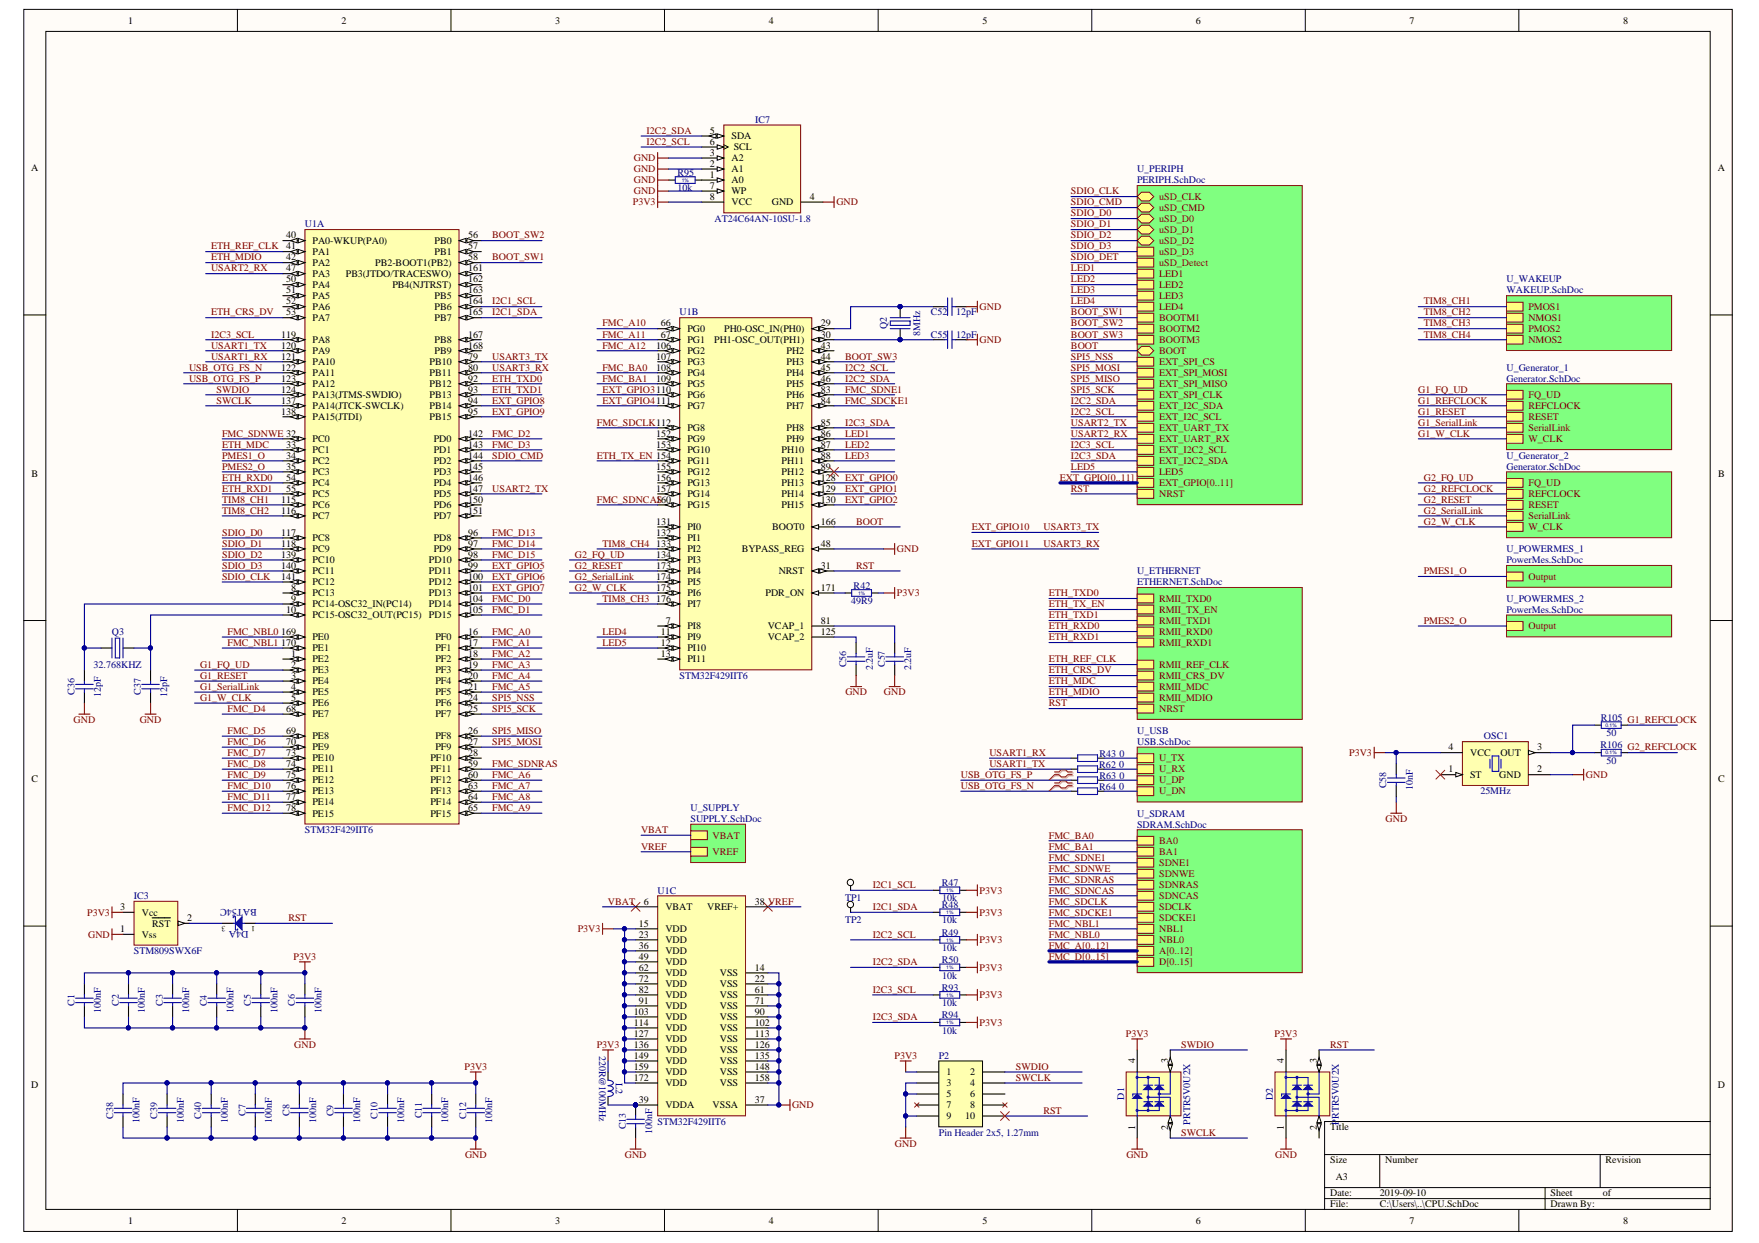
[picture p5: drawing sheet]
<svg xmlns="http://www.w3.org/2000/svg" width="297mm" height="210mm" viewBox="0 0 297 210" stroke-linecap="round" stroke-linejoin="round" font-family="sans-serif">
<defs><g id="words">
<g font-size="1.7">
<text x="21.7" y="4">1</text>
<text x="57.7" y="4">2</text>
<text x="93.7" y="4">3</text>
<text x="129.8" y="4">4</text>
<text x="165.9" y="4">5</text>
<text x="202" y="4">6</text>
<text x="238" y="4">7</text>
<text x="274.1" y="4">8</text>
<text x="119.9" y="22.6">5</text>
<text x="123.5" y="23.5">SDA</text>
<text x="5.3" y="28.9">A</text>
<text x="119.9" y="28.2">2</text>
<text x="119.9" y="26.3">3</text>
<text x="119.9" y="24.5">6</text>
<text x="123.5" y="29.1">A1</text>
<text x="123.5" y="27.2">A2</text>
<text x="123.9" y="25.4">SCL</text>
<text x="290.1" y="28.9">A</text>
<text x="119.9" y="30">1</text>
<text x="119.9" y="31.9">7</text>
<text x="119.9" y="33.8">8</text>
<text x="123.5" y="31">A0</text>
<text x="123.5" y="32.8">WP</text>
<text x="123.5" y="34.7">VCC</text>
<text x="130.3" y="34.7">GND</text>
<text x="136.8" y="33.8">4</text>
<text x="48.3" y="40.3">40</text>
<text x="52.8" y="41.2">PA0-WKUP(PA0)</text>
<text x="73.4" y="41.2">PB0</text>
<text x="79" y="40.3">56</text>
<text x="48.3" y="42.1">41</text>
<text x="48.3" y="44">42</text>
<text x="48.3" y="45.8">47</text>
<text x="48.3" y="47.7">50</text>
<text x="52.8" y="43">PA1</text>
<text x="52.8" y="44.9">PA2</text>
<text x="52.8" y="46.8">PA3</text>
<text x="58.4" y="46.8">PB3(JTDO/TRACESWO)</text>
<text x="63.3" y="44.9">PB2-BOOT1(PB2)</text>
<text x="73.4" y="43">PB1</text>
<text x="79" y="42.1">57</text>
<text x="79" y="44">58</text>
<text x="79" y="45.8">161</text>
<text x="79" y="47.7">162</text>
<text x="48.3" y="49.6">51</text>
<text x="48.3" y="51.4">52</text>
<text x="48.3" y="53.3">53</text>
<text x="52.8" y="48.6">PA4</text>
<text x="52.8" y="50.5">PA5</text>
<text x="52.8" y="52.3">PA6</text>
<text x="66.3" y="48.6">PB4(NJTRST)</text>
<text x="73.4" y="50.5">PB5</text>
<text x="73.4" y="52.3">PB6</text>
<text x="79" y="49.6">163</text>
<text x="79" y="51.4">164</text>
<text x="79" y="53.3">165</text>
<text x="47.5" y="57">119</text>
<text x="47.5" y="58.9">120</text>
<text x="52.8" y="54.2">PA7</text>
<text x="52.8" y="58">PA8</text>
<text x="52.8" y="59.8">PA9</text>
<text x="73.4" y="54.2">PB7</text>
<text x="73.4" y="58">PB8</text>
<text x="73.4" y="59.8">PB9</text>
<text x="79" y="57">167</text>
<text x="79" y="58.9">168</text>
<text x="110.8" y="58.9">106</text>
<text x="111.6" y="55.1">66</text>
<text x="111.6" y="57">67</text>
<text x="116.1" y="56.1">PG0</text>
<text x="116.1" y="58">PG1</text>
<text x="116.1" y="59.8">PG2</text>
<text x="120.6" y="58">PH1-OSC_OUT(PH1)</text>
<text x="122.3" y="56.1">PH0-OSC_IN(PH0)</text>
<text x="132.8" y="59.8">PH2</text>
<text x="138.6" y="55.1">29</text>
<text x="138.6" y="57">30</text>
<text x="138.6" y="58.9">43</text>
<text x="47.5" y="60.7">121</text>
<text x="47.5" y="62.6">122</text>
<text x="47.5" y="64.5">123</text>
<text x="52.8" y="61.7">PA10</text>
<text x="52.8" y="63.5">PA11</text>
<text x="52.8" y="65.4">PA12</text>
<text x="72.5" y="61.7">PB10</text>
<text x="72.5" y="63.5">PB11</text>
<text x="72.5" y="65.4">PB12</text>
<text x="79" y="60.7">79</text>
<text x="79" y="62.6">80</text>
<text x="79" y="64.5">92</text>
<text x="110.8" y="60.7">107</text>
<text x="110.8" y="62.6">108</text>
<text x="110.8" y="64.5">109</text>
<text x="116.1" y="61.7">PG3</text>
<text x="116.1" y="63.5">PG4</text>
<text x="116.1" y="65.4">PG5</text>
<text x="132.8" y="61.7">PH3</text>
<text x="132.8" y="63.5">PH4</text>
<text x="132.8" y="65.4">PH5</text>
<text x="138.6" y="60.7">44</text>
<text x="138.6" y="62.6">45</text>
<text x="138.6" y="64.5">46</text>
<text x="47.5" y="66.3">124</text>
<text x="47.5" y="68.2">137</text>
<text x="47.5" y="70">138</text>
<text x="52.8" y="67.2">PA13(JTMS-SWDIO)</text>
<text x="52.8" y="69.1">PA14(JTCK-SWCLK)</text>
<text x="52.8" y="71">PA15(JTDI)</text>
<text x="72.5" y="67.2">PB13</text>
<text x="72.5" y="69.1">PB14</text>
<text x="72.5" y="71">PB15</text>
<text x="79" y="66.3">93</text>
<text x="79" y="68.2">94</text>
<text x="79" y="70">95</text>
<text x="116.1" y="67.2">PG6</text>
<text x="116.1" y="69.1">PG7</text>
<text x="132.8" y="67.2">PH6</text>
<text x="132.8" y="69.1">PH7</text>
<text x="138.6" y="66.3">83</text>
<text x="138.6" y="68.2">84</text>
<text x="138.6" y="71.9">85</text>
<text x="48.3" y="75.6">33</text>
<text x="48.3" y="77.5">34</text>
<text x="52.8" y="74.7">PC0</text>
<text x="52.8" y="76.5">PC1</text>
<text x="73.2" y="74.7">PD0</text>
<text x="73.2" y="76.5">PD1</text>
<text x="79" y="73.8">142</text>
<text x="79" y="75.6">143</text>
<text x="79" y="77.5">144</text>
<text x="110.8" y="73.8">152</text>
<text x="110.8" y="75.6">153</text>
<text x="116.1" y="72.8">PG8</text>
<text x="116.1" y="74.7">PG9</text>
<text x="116.1" y="76.5">PG10</text>
<text x="132" y="76.5">PH10</text>
<text x="132.8" y="72.8">PH8</text>
<text x="132.8" y="74.7">PH9</text>
<text x="138.6" y="73.8">86</text>
<text x="138.6" y="75.6">87</text>
<text x="138.6" y="77.5">88</text>
<text x="5.3" y="80.5">B</text>
<text x="48.3" y="79.3">35</text>
<text x="48.3" y="81.2">54</text>
<text x="48.3" y="83">55</text>
<text x="52.8" y="78.4">PC2</text>
<text x="52.8" y="80.3">PC3</text>
<text x="52.8" y="82.1">PC4</text>
<text x="52.8" y="84">PC5</text>
<text x="73.2" y="78.4">PD2</text>
<text x="73.2" y="80.3">PD3</text>
<text x="73.2" y="82.1">PD4</text>
<text x="73.2" y="84">PD5</text>
<text x="79" y="79.3">145</text>
<text x="79" y="81.2">146</text>
<text x="79" y="83">147</text>
<text x="110.8" y="79.3">155</text>
<text x="110.8" y="81.2">156</text>
<text x="110.8" y="83">157</text>
<text x="116.1" y="78.4">PG11</text>
<text x="116.1" y="80.3">PG12</text>
<text x="116.1" y="82.1">PG13</text>
<text x="116.1" y="84">PG14</text>
<text x="132" y="78.4">PH11</text>
<text x="132" y="80.3">PH12</text>
<text x="132" y="82.1">PH13</text>
<text x="132" y="84">PH14</text>
<text x="138.6" y="79.3">89</text>
<text x="138.6" y="81.2">128</text>
<text x="138.6" y="83">129</text>
<text x="290.1" y="80.5">B</text>
<text x="47.5" y="84.9">115</text>
<text x="47.5" y="86.8">116</text>
<text x="52.8" y="85.8">PC6</text>
<text x="52.8" y="87.7">PC7</text>
<text x="73.2" y="85.8">PD6</text>
<text x="73.2" y="87.7">PD7</text>
<text x="79" y="84.9">150</text>
<text x="79" y="86.8">151</text>
<text x="110.8" y="84.9">160</text>
<text x="110.8" y="88.6">131</text>
<text x="116.1" y="85.8">PG15</text>
<text x="116.1" y="89.6">PI0</text>
<text x="130.4" y="89.6">BOOT0</text>
<text x="132" y="85.8">PH15</text>
<text x="138.6" y="84.9">130</text>
<text x="138.6" y="88.6">166</text>
<text x="47.5" y="90.5">117</text>
<text x="47.5" y="92.3">118</text>
<text x="47.5" y="94.2">139</text>
<text x="52.8" y="91.4">PC8</text>
<text x="52.8" y="93.3">PC9</text>
<text x="52.8" y="95.1">PC10</text>
<text x="72.4" y="95.1">PD10</text>
<text x="73.2" y="91.4">PD8</text>
<text x="73.2" y="93.3">PD9</text>
<text x="79" y="90.5">96</text>
<text x="79" y="92.3">97</text>
<text x="79" y="94.2">98</text>
<text x="110.8" y="90.5">132</text>
<text x="110.8" y="92.3">133</text>
<text x="110.8" y="94.2">134</text>
<text x="116.1" y="91.4">PI1</text>
<text x="116.1" y="93.3">PI2</text>
<text x="116.1" y="95.1">PI3</text>
<text x="125.3" y="93.3">BYPASS_REG</text>
<text x="138.6" y="92.3">48</text>
<text x="47.5" y="96.1">140</text>
<text x="47.5" y="97.9">141</text>
<text x="49.2" y="99.8">8</text>
<text x="49.2" y="101.6">9</text>
<text x="52.8" y="97">PC11</text>
<text x="52.8" y="98.8">PC12</text>
<text x="52.8" y="100.7">PC13</text>
<text x="72.4" y="97">PD11</text>
<text x="72.4" y="98.8">PD12</text>
<text x="72.4" y="100.7">PD13</text>
<text x="79" y="96.1">99</text>
<text x="79" y="97.9">100</text>
<text x="79" y="99.8">101</text>
<text x="79" y="101.6">104</text>
<text x="110.8" y="96.1">173</text>
<text x="110.8" y="97.9">174</text>
<text x="110.8" y="99.8">175</text>
<text x="110.8" y="101.6">176</text>
<text x="116.1" y="97">PI4</text>
<text x="116.1" y="98.8">PI5</text>
<text x="116.1" y="100.7">PI6</text>
<text x="129.3" y="100.7">PDR_ON</text>
<text x="131.5" y="97">NRST</text>
<text x="138.6" y="99.8">171</text>
<text x="138.6" y="96.1">31</text>
<text x="47.5" y="107.2">169</text>
<text x="48.3" y="103.5">10</text>
<text x="52.8" y="102.6">PC14-OSC32_IN(PC14)</text>
<text x="52.8" y="104.4">PC15-OSC32_OUT(PC15)</text>
<text x="72.4" y="102.6">PD14</text>
<text x="72.4" y="104.4">PD15</text>
<text x="79" y="103.5">105</text>
<text x="79" y="107.2">16</text>
<text x="111.6" y="107.2">11</text>
<text x="112.4" y="105.3">7</text>
<text x="116.1" y="102.6">PI7</text>
<text x="116.1" y="106.3">PI8</text>
<text x="129.6" y="106.3">VCAP_1</text>
<text x="138.6" y="105.3">81</text>
<text x="138.6" y="107.2">125</text>
<text x="47.5" y="109.1">170</text>
<text x="49.2" y="110.9">1</text>
<text x="49.2" y="112.8">2</text>
<text x="52.8" y="108.1">PE0</text>
<text x="52.8" y="110">PE1</text>
<text x="52.8" y="111.9">PE2</text>
<text x="52.8" y="113.7">PE3</text>
<text x="73.5" y="108.1">PF0</text>
<text x="73.5" y="110">PF1</text>
<text x="73.5" y="111.9">PF2</text>
<text x="73.5" y="113.7">PF3</text>
<text x="79" y="109.1">17</text>
<text x="79" y="110.9">18</text>
<text x="79" y="112.8">19</text>
<text x="111.6" y="109.1">12</text>
<text x="111.6" y="110.9">13</text>
<text x="116.1" y="108.1">PI9</text>
<text x="116.1" y="110">PI10</text>
<text x="116.1" y="111.9">PI11</text>
<text x="129.6" y="108.1">VCAP_2</text>
<text x="49.2" y="114.6">3</text>
<text x="49.2" y="116.5">4</text>
<text x="49.2" y="118.4">5</text>
<text x="52.8" y="115.6">PE4</text>
<text x="52.8" y="117.4">PE5</text>
<text x="52.8" y="119.3">PE6</text>
<text x="73.5" y="115.6">PF4</text>
<text x="73.5" y="117.4">PF5</text>
<text x="73.5" y="119.3">PF6</text>
<text x="79" y="114.6">20</text>
<text x="79" y="116.5">21</text>
<text x="79" y="118.4">24</text>
<text x="48.3" y="120.2">68</text>
<text x="48.3" y="123.9">69</text>
<text x="48.3" y="125.8">70</text>
<text x="52.8" y="121.1">PE7</text>
<text x="52.8" y="124.9">PE8</text>
<text x="73.5" y="121.1">PF7</text>
<text x="73.5" y="124.9">PF8</text>
<text x="79" y="120.2">25</text>
<text x="79" y="123.9">26</text>
<text x="79" y="125.8">27</text>
<text x="48.3" y="127.6">73</text>
<text x="48.3" y="129.5">74</text>
<text x="48.3" y="131.4">75</text>
<text x="52.8" y="126.7">PE9</text>
<text x="52.8" y="128.6">PE10</text>
<text x="52.8" y="130.4">PE11</text>
<text x="72.7" y="128.6">PF10</text>
<text x="72.7" y="130.4">PF11</text>
<text x="73.5" y="126.7">PF9</text>
<text x="79" y="127.6">28</text>
<text x="79" y="129.5">59</text>
<text x="79" y="131.4">60</text>
<text x="244.6" y="126.7">4</text>
<text x="244.6" y="130.4">1</text>
<text x="248.3" y="127.6">VCC</text>
<text x="248.3" y="131.4">ST</text>
<text x="253.2" y="131.4">GND</text>
<text x="253.4" y="127.6">OUT</text>
<text x="259.6" y="126.7">3</text>
<text x="259.6" y="130.4">2</text>
<text x="5.3" y="132.1">C</text>
<text x="48.3" y="133.2">76</text>
<text x="48.3" y="135.1">77</text>
<text x="48.3" y="137">78</text>
<text x="52.8" y="132.3">PE12</text>
<text x="52.8" y="134.2">PE13</text>
<text x="52.8" y="136">PE14</text>
<text x="52.8" y="137.9">PE15</text>
<text x="72.7" y="132.3">PF12</text>
<text x="72.7" y="134.2">PF13</text>
<text x="72.7" y="136">PF14</text>
<text x="72.7" y="137.9">PF15</text>
<text x="79" y="133.2">63</text>
<text x="79" y="135.1">64</text>
<text x="79" y="137">65</text>
<text x="290.1" y="132.1">C</text>
<text x="20.3" y="153.7">3</text>
<text x="23.9" y="154.6">Vcc</text>
<text x="31.6" y="155.6">2</text>
<text x="108.7" y="152.8">6</text>
<text x="112.4" y="153.7">VBAT</text>
<text x="119.4" y="153.7">VREF+</text>
<text x="127.5" y="152.8">38 VREF</text>
<text x="20.3" y="157.4">1</text>
<text x="23.9" y="158.4">Vss</text>
<text x="25.7" y="156.5">RST</text>
<text x="107.9" y="156.5">15</text>
<text x="107.9" y="158.4">23</text>
<text x="107.9" y="160.2">36</text>
<text x="112.4" y="157.4">VDD</text>
<text x="112.4" y="159.3">VDD</text>
<text x="112.4" y="161.1">VDD</text>
<text x="107.9" y="167.6">82</text>
<text x="107.9" y="165.8">72</text>
<text x="107.9" y="163.9">62</text>
<text x="107.9" y="162.1">49</text>
<text x="112.4" y="166.7">VDD</text>
<text x="112.4" y="164.9">VDD</text>
<text x="112.4" y="163">VDD</text>
<text x="121.6" y="164.9">VSS</text>
<text x="121.6" y="166.7">VSS</text>
<text x="127.5" y="167.6">61</text>
<text x="127.5" y="163.9">14</text>
<text x="127.5" y="165.8">22</text>
<text x="107" y="171.4">103</text>
<text x="107" y="173.2">114</text>
<text x="107.9" y="169.5">91</text>
<text x="112.4" y="170.4">VDD</text>
<text x="112.4" y="168.6">VDD</text>
<text x="112.4" y="172.3">VDD</text>
<text x="121.6" y="172.3">VSS</text>
<text x="121.6" y="168.6">VSS</text>
<text x="121.6" y="170.4">VSS</text>
<text x="127.5" y="171.4">90</text>
<text x="127.5" y="173.2">102</text>
<text x="127.5" y="169.5">71</text>
<text x="107" y="175.1">127</text>
<text x="107" y="176.9">136</text>
<text x="107" y="178.8">149</text>
<text x="112.4" y="174.2">VDD</text>
<text x="112.4" y="176">VDD</text>
<text x="112.4" y="177.9">VDD</text>
<text x="112.4" y="179.7">VDD</text>
<text x="121.6" y="174.2">VSS</text>
<text x="121.6" y="176">VSS</text>
<text x="121.6" y="177.9">VSS</text>
<text x="121.6" y="179.7">VSS</text>
<text x="127.5" y="175.1">113</text>
<text x="127.5" y="176.9">126</text>
<text x="127.5" y="178.8">135</text>
<text x="191.7" y="179.5" transform="rotate(-90 191.7 179.5)">4</text>
<text x="197.3" y="179.5" transform="rotate(-90 197.3 179.5)">3</text>
<text x="216.8" y="179.5" transform="rotate(-90 216.8 179.5)">4</text>
<text x="222.4" y="179.5" transform="rotate(-90 222.4 179.5)">3</text>
<text x="5.3" y="183.7">D</text>
<text x="107" y="180.7">159</text>
<text x="107" y="182.5">172</text>
<text x="112.4" y="181.6">VDD</text>
<text x="112.4" y="183.4">VDD</text>
<text x="121.6" y="181.6">VSS</text>
<text x="121.6" y="183.4">VSS</text>
<text x="127.5" y="180.7">148</text>
<text x="127.5" y="182.5">158</text>
<text x="159.8" y="181.6">1</text>
<text x="159.8" y="183.4">3</text>
<text x="159.8" y="185.3">5</text>
<text x="163.8" y="181.6">2</text>
<text x="163.8" y="183.4">4</text>
<text x="163.8" y="185.3">6</text>
<text x="290.1" y="183.7">D</text>
<text x="107.9" y="186.2">39</text>
<text x="112.4" y="187.2">VDDA</text>
<text x="120.3" y="187.2">VSSA</text>
<text x="127.5" y="186.2">37</text>
<text x="159.8" y="187.2">7</text>
<text x="159.8" y="189">9</text>
<text x="163" y="189">10</text>
<text x="163.8" y="187.2">8</text>
<text x="191.7" y="190.8" transform="rotate(-90 191.7 190.8)">1</text>
<text x="197.3" y="190.8" transform="rotate(-90 197.3 190.8)">2</text>
<text x="216.8" y="190.8" transform="rotate(-90 216.8 190.8)">1</text>
<text x="222.4" y="190.8" transform="rotate(-90 222.4 190.8)">2</text>
<text x="224.6" y="190.9">Title</text>
<text x="224.6" y="196.5">Size</text>
<text x="233.9" y="196.5">Number</text>
<text x="271.1" y="196.5">Revision</text>
<text x="224.6" y="202">Date:</text>
<text x="224.6" y="203.9">File:</text>
<text x="225.6" y="199.2">A3</text>
<text x="233" y="202">2019-09-10</text>
<text x="233" y="203.9">C:\Users\..\CPU.SchDoc</text>
<text x="261.8" y="202">Sheet</text>
<text x="261.8" y="203.9">Drawn By:</text>
<text x="270.6" y="202">of</text>
<text x="21.7" y="206.7">1</text>
<text x="57.7" y="206.7">2</text>
<text x="93.7" y="206.7">3</text>
<text x="129.8" y="206.7">4</text>
<text x="165.9" y="206.7">5</text>
<text x="202" y="206.7">6</text>
<text x="238" y="206.7">7</text>
<text x="274.1" y="206.7">8</text>
</g>
<g font-size="1.7" fill="#800000">
<text x="109.2" y="22.6">I2C2_SDA</text>
<text x="107" y="27.2">GND</text>
<text x="107" y="29.1">GND</text>
<text x="109.2" y="24.5">I2C2_SCL</text>
<text x="106.9" y="34.7">P3V3</text>
<text x="107" y="32.8">GND</text>
<text x="107" y="31">GND</text>
<text x="141.2" y="34.7">GND</text>
<text x="180.9" y="32.8">SDIO_CLK</text>
<text x="180.9" y="34.7">SDIO_CMD</text>
<text x="195.7" y="33.8">uSD_CLK</text>
<text x="195.7" y="35.6">uSD_CMD</text>
<text x="83.1" y="40.3">BOOT_SW2</text>
<text x="180.9" y="36.5">SDIO_D0</text>
<text x="180.9" y="38.4">SDIO_D1</text>
<text x="180.9" y="40.3">SDIO_D2</text>
<text x="195.7" y="37.5">uSD_D0</text>
<text x="195.7" y="39.3">uSD_D1</text>
<text x="195.7" y="41.2">uSD_D2</text>
<text x="35.6" y="42.1">ETH_REF_CLK</text>
<text x="35.6" y="44">ETH_MDIO</text>
<text x="35.6" y="45.8">USART2_RX</text>
<text x="83.1" y="44">BOOT_SW1</text>
<text x="180.9" y="42.1">SDIO_D3</text>
<text x="180.9" y="44">SDIO_DET</text>
<text x="180.9" y="47.7">LED2</text>
<text x="180.9" y="45.8">LED1</text>
<text x="195.7" y="43">uSD_D3</text>
<text x="195.7" y="44.9">uSD_Detect</text>
<text x="195.7" y="46.8">LED1</text>
<text x="35.6" y="53.3">ETH_CRS_DV</text>
<text x="83.1" y="51.4">I2C1_SCL</text>
<text x="83.1" y="53.3">I2C1_SDA</text>
<text x="165.4" y="52.3">GND</text>
<text x="180.9" y="51.4">LED4</text>
<text x="180.9" y="49.6">LED3</text>
<text x="180.9" y="53.3">BOOT_SW1</text>
<text x="195.7" y="48.6">LED2</text>
<text x="195.7" y="50.5">LED3</text>
<text x="195.7" y="52.3">LED4</text>
<text x="240.4" y="51.4">TIM8_CH1</text>
<text x="240.4" y="53.3">TIM8_CH2</text>
<text x="258.1" y="52.3">PMOS1</text>
<text x="35.6" y="57">I2C3_SCL</text>
<text x="35.6" y="58.9">USART1_TX</text>
<text x="101.7" y="58.9">FMC_A12</text>
<text x="101.7" y="55.1">FMC_A10</text>
<text x="101.7" y="57">FMC_A11</text>
<text x="165.4" y="58">GND</text>
<text x="180.9" y="58.9">BOOT</text>
<text x="180.9" y="55.1">BOOT_SW2</text>
<text x="180.9" y="57">BOOT_SW3</text>
<text x="195.7" y="54.2">BOOTM1</text>
<text x="195.7" y="56.1">BOOTM2</text>
<text x="195.7" y="58">BOOTM3</text>
<text x="195.7" y="59.8">BOOT</text>
<text x="240.4" y="55.1">TIM8_CH3</text>
<text x="240.4" y="57">TIM8_CH4</text>
<text x="258.1" y="54.2">NMOS1</text>
<text x="258.1" y="56.1">PMOS2</text>
<text x="258.1" y="58">NMOS2</text>
<text x="31.9" y="62.6">USB_OTG_FS_N</text>
<text x="31.9" y="64.5">USB_OTG_FS_P</text>
<text x="35.6" y="60.7">USART1_RX</text>
<text x="83.1" y="60.7">USART3_TX</text>
<text x="83.1" y="62.6">USART3_RX</text>
<text x="83.1" y="64.5">ETH_TXD0</text>
<text x="101.7" y="62.6">FMC_BA0</text>
<text x="101.7" y="64.5">FMC_BA1</text>
<text x="142.7" y="62.6">I2C2_SCL</text>
<text x="142.7" y="64.5">I2C2_SDA</text>
<text x="142.7" y="60.7">BOOT_SW3</text>
<text x="180.9" y="60.7">SPI5_NSS</text>
<text x="180.9" y="62.6">SPI5_MOSI</text>
<text x="180.9" y="64.5">SPI5_MISO</text>
<text x="195.7" y="61.7">EXT_SPI_CS</text>
<text x="195.7" y="63.5">EXT_SPI_MOSI</text>
<text x="195.7" y="65.4">EXT_SPI_MISO</text>
<text x="36.6" y="68.2">SWCLK</text>
<text x="36.6" y="66.3">SWDIO</text>
<text x="83.1" y="66.3">ETH_TXD1</text>
<text x="83.1" y="68.2">EXT_GPIO8</text>
<text x="83.1" y="70">EXT_GPIO9</text>
<text x="100.8" y="71.9">FMC_SDCLK112</text>
<text x="101.7" y="66.3">EXT_GPIO3110</text>
<text x="101.7" y="68.2">EXT_GPIO4111</text>
<text x="142.7" y="66.3">FMC_SDNE1</text>
<text x="142.7" y="68.2">FMC_SDCKE1</text>
<text x="142.7" y="71.9">I2C3_SDA</text>
<text x="180.9" y="70">I2C2_SCL</text>
<text x="180.9" y="68.2">I2C2_SDA</text>
<text x="180.9" y="71.9">USART2_TX</text>
<text x="180.9" y="66.3">SPI5_SCK</text>
<text x="195.7" y="67.2">EXT_SPI_CLK</text>
<text x="195.7" y="69.1">EXT_I2C_SDA</text>
<text x="195.7" y="71">EXT_I2C_SCL</text>
<text x="239.5" y="66.3">G1_FQ_UD</text>
<text x="239.5" y="68.2">G1_REFCLOCK</text>
<text x="239.5" y="70">G1_RESET</text>
<text x="239.5" y="71.9">G1_SerialLink</text>
<text x="258.1" y="67.2">FQ_UD</text>
<text x="258.1" y="69.1">REFCLOCK</text>
<text x="258.1" y="71">RESET</text>
<text x="37.5" y="73.8">FMC_SDNWE 32</text>
<text x="37.5" y="75.6">ETH_MDC</text>
<text x="37.5" y="77.5">PMES1_O</text>
<text x="83.1" y="73.8">FMC_D2</text>
<text x="83.1" y="75.6">FMC_D3</text>
<text x="83.1" y="77.5">SDIO_CMD</text>
<text x="100.8" y="77.5">ETH_TX_EN 154</text>
<text x="142.7" y="75.6">LED2</text>
<text x="142.7" y="77.5">LED3</text>
<text x="142.7" y="73.8">LED1</text>
<text x="180.9" y="73.8">USART2_RX</text>
<text x="180.9" y="77.5">I2C3_SDA</text>
<text x="180.9" y="75.6">I2C3_SCL</text>
<text x="195.7" y="72.8">EXT_UART_TX</text>
<text x="195.7" y="74.7">EXT_UART_RX</text>
<text x="195.7" y="76.5">EXT_I2C2_SCL</text>
<text x="239.5" y="73.8">G1_W_CLK</text>
<text x="258.1" y="72.8">SerialLink</text>
<text x="258.1" y="74.7">W_CLK</text>
<text x="37.5" y="81.2">ETH_RXD0</text>
<text x="37.5" y="83">ETH_RXD1</text>
<text x="37.5" y="79.3">PMES2_O</text>
<text x="83.1" y="83">USART2_TX</text>
<text x="142.7" y="81.2">EXT_GPIO0</text>
<text x="142.7" y="83">EXT_GPIO1</text>
<text x="179" y="81.2">EXT_GPIO[0..11]</text>
<text x="180.9" y="79.3">LED5</text>
<text x="180.9" y="83">RST</text>
<text x="195.7" y="80.3">LED5</text>
<text x="195.7" y="82.1">EXT_GPIO[0..11]</text>
<text x="195.7" y="78.4">EXT_I2C2_SDA</text>
<text x="195.7" y="84">NRST</text>
<text x="240.4" y="81.2">G2_FQ_UD</text>
<text x="240.4" y="83">G2_REFCLOCK</text>
<text x="258.1" y="82.1">FQ_UD</text>
<text x="258.1" y="84">REFCLOCK</text>
<text x="37.5" y="84.9">TIM8_CH1</text>
<text x="37.5" y="86.8">TIM8_CH2</text>
<text x="100.8" y="84.9">FMC_SDNCAS</text>
<text x="142.7" y="84.9">EXT_GPIO2</text>
<text x="144.6" y="88.6">BOOT</text>
<text x="164.1" y="89.6">EXT_GPIO10</text>
<text x="176.2" y="89.6">USART3_TX</text>
<text x="240.4" y="84.9">G2_RESET</text>
<text x="240.4" y="86.8">G2_SerialLink</text>
<text x="240.4" y="88.6">G2_W_CLK</text>
<text x="258.1" y="85.8">RESET</text>
<text x="258.1" y="87.7">SerialLink</text>
<text x="258.1" y="89.6">W_CLK</text>
<text x="37.5" y="90.5">SDIO_D0</text>
<text x="37.5" y="92.3">SDIO_D1</text>
<text x="37.5" y="94.2">SDIO_D2</text>
<text x="83.1" y="90.5">FMC_D13</text>
<text x="83.1" y="92.3">FMC_D14</text>
<text x="83.1" y="94.2">FMC_D15</text>
<text x="97.1" y="94.2">G2_FQ_UD</text>
<text x="101.7" y="92.3">TIM8_CH4</text>
<text x="151.5" y="93.3">GND</text>
<text x="164.1" y="92.3">EXT_GPIO11</text>
<text x="176.2" y="92.3">USART3_RX</text>
<text x="37.5" y="96.1">SDIO_D3</text>
<text x="37.5" y="97.9">SDIO_CLK</text>
<text x="83.1" y="101.6">FMC_D0</text>
<text x="83.1" y="96.1">EXT_GPIO5</text>
<text x="83.1" y="97.9">EXT_GPIO6</text>
<text x="83.1" y="99.8">EXT_GPIO7</text>
<text x="97.1" y="96.1">G2_RESET</text>
<text x="97.1" y="97.9">G2_SerialLink</text>
<text x="97.1" y="99.8">G2_W_CLK</text>
<text x="101.7" y="101.6">TIM8_CH3</text>
<text x="144.6" y="96.1">RST</text>
<text x="151.5" y="100.7">P3V3</text>
<text x="177.1" y="100.7">ETH_TXD0</text>
<text x="195.7" y="101.6">RMII_TXD0</text>
<text x="240.4" y="97">PMES1_O</text>
<text x="258.1" y="97.9">Output</text>
<text x="38.4" y="107.2">FMC_NBL0</text>
<text x="83.1" y="107.2">FMC_A0</text>
<text x="83.1" y="103.5">FMC_D1</text>
<text x="101.7" y="107.2">LED4</text>
<text x="177.1" y="102.6">ETH_TX_EN</text>
<text x="177.1" y="106.3">ETH_RXD0</text>
<text x="177.1" y="104.4">ETH_TXD1</text>
<text x="195.7" y="103.5">RMII_TX_EN</text>
<text x="195.7" y="105.3">RMII_TXD1</text>
<text x="195.7" y="107.2">RMII_RXD0</text>
<text x="240.4" y="105.3">PMES2_O</text>
<text x="258.1" y="106.3">Output</text>
<text x="33.8" y="112.8">G1_FQ_UD</text>
<text x="38.4" y="109.1">FMC_NBL1</text>
<text x="83.1" y="109.1">FMC_A1</text>
<text x="83.1" y="110.9">FMC_A2</text>
<text x="83.1" y="112.8">FMC_A3</text>
<text x="101.7" y="109.1">LED5</text>
<text x="177.1" y="111.9">ETH_REF_CLK</text>
<text x="177.1" y="108.1">ETH_RXD1</text>
<text x="177.1" y="113.7">ETH_CRS_DV</text>
<text x="195.7" y="109.1">RMII_RXD1</text>
<text x="195.7" y="112.8">RMII_REF_CLK</text>
<text x="33.8" y="114.6">G1_RESET</text>
<text x="33.8" y="116.5">G1_SerialLink</text>
<text x="33.8" y="118.4">G1_W_CLK</text>
<text x="83.1" y="114.6">FMC_A4</text>
<text x="83.1" y="116.5">FMC_A5</text>
<text x="83.1" y="118.4">SPI5_NSS</text>
<text x="142.8" y="117.4">GND</text>
<text x="149.3" y="117.4">GND</text>
<text x="177.1" y="117.4">ETH_MDIO</text>
<text x="177.1" y="115.6">ETH_MDC</text>
<text x="177.1" y="119.3">RST</text>
<text x="195.7" y="114.6">RMII_CRS_DV</text>
<text x="195.7" y="116.5">RMII_MDC</text>
<text x="195.7" y="118.4">RMII_MDIO</text>
<text x="12.4" y="122.1">GND</text>
<text x="23.6" y="122.1">GND</text>
<text x="38.4" y="120.2">FMC_D4</text>
<text x="38.4" y="123.9">FMC_D5</text>
<text x="38.4" y="125.8">FMC_D6</text>
<text x="83.1" y="120.2">SPI5_SCK</text>
<text x="83.1" y="123.9">SPI5_MISO</text>
<text x="83.1" y="125.8">SPI5_MOSI</text>
<text x="195.7" y="120.2">NRST</text>
<text x="38.4" y="127.6">FMC_D7</text>
<text x="38.4" y="129.5">FMC_D8</text>
<text x="38.4" y="131.4">FMC_D9</text>
<text x="83.1" y="129.5">FMC_SDNRAS</text>
<text x="83.1" y="131.4">FMC_A6</text>
<text x="162.3" y="131.4">USB_OTG_FS_P</text>
<text x="167.1" y="129.5">USART1_TX</text>
<text x="167.1" y="127.6">USART1_RX</text>
<text x="195.7" y="128.6">U_TX</text>
<text x="195.7" y="130.4">U_RX</text>
<text x="227.8" y="127.6">P3V3</text>
<text x="267.8" y="131.4">GND</text>
<text x="38.4" y="133.2">FMC_D10</text>
<text x="38.4" y="135.1">FMC_D11</text>
<text x="38.4" y="137">FMC_D12</text>
<text x="83.1" y="133.2">FMC_A7</text>
<text x="83.1" y="135.1">FMC_A8</text>
<text x="83.1" y="137">FMC_A9</text>
<text x="162.3" y="133.2">USB_OTG_FS_N</text>
<text x="195.7" y="132.3">U_DP</text>
<text x="195.7" y="134.2">U_DN</text>
<text x="108.3" y="140.7">VBAT</text>
<text x="108.3" y="143.5">VREF</text>
<text x="120.3" y="141.6">VBAT</text>
<text x="177.1" y="141.6">FMC_BA0</text>
<text x="177.1" y="143.5">FMC_BA1</text>
<text x="195.7" y="142.6">BA0</text>
<text x="234" y="138.8">GND</text>
<text x="120.3" y="144.4">VREF</text>
<text x="147.4" y="150">I2C1_SCL</text>
<text x="177.1" y="149.1">FMC_SDNRAS</text>
<text x="177.1" y="145.3">FMC_SDNE1</text>
<text x="177.1" y="147.2">FMC_SDNWE</text>
<text x="195.7" y="144.4">BA1</text>
<text x="195.7" y="146.3">SDNE1</text>
<text x="195.7" y="148.1">SDNWE</text>
<text x="195.7" y="150">SDNRAS</text>
<text x="14.7" y="154.6">P3V3</text>
<text x="48.7" y="155.6">RST</text>
<text x="102.7" y="152.8">VBAT</text>
<text x="147.4" y="153.7">I2C1_SDA</text>
<text x="165.4" y="150.9">P3V3</text>
<text x="165.4" y="154.6">P3V3</text>
<text x="177.1" y="150.9">FMC_SDNCAS</text>
<text x="177.1" y="152.8">FMC_SDCLK</text>
<text x="177.1" y="154.6">FMC_SDCKE1</text>
<text x="195.7" y="151.9">SDNCAS</text>
<text x="195.7" y="153.7">SDCLK</text>
<text x="195.7" y="155.6">SDCKE1</text>
<text x="14.9" y="158.4">GND</text>
<text x="97.6" y="157.4">P3V3</text>
<text x="147.4" y="158.4">I2C2_SCL</text>
<text x="165.4" y="159.3">P3V3</text>
<text x="177.1" y="158.4">FMC_NBL0</text>
<text x="177.1" y="156.5">FMC_NBL1</text>
<text x="177.1" y="160.2">FMC_A[0..12]</text>
<text x="195.7" y="157.4">NBL1</text>
<text x="195.7" y="159.3">NBL0</text>
<text x="195.7" y="161.1">A[0..12]</text>
<text x="49.6" y="162.1">P3V3</text>
<text x="147.4" y="163">I2C2_SDA</text>
<text x="147.4" y="167.6">I2C3_SCL</text>
<text x="165.4" y="163.9">P3V3</text>
<text x="177.1" y="162.1">FMC_D[0..15]</text>
<text x="195.7" y="163">D[0..15]</text>
<text x="147.4" y="172.3">I2C3_SDA</text>
<text x="165.4" y="168.6">P3V3</text>
<text x="165.4" y="173.2">P3V3</text>
<text x="49.7" y="176.9">GND</text>
<text x="100.8" y="176.9">P3V3</text>
<text x="151" y="178.8">P3V3</text>
<text x="190.1" y="175.1">P3V3</text>
<text x="199.5" y="176.9">SWDIO</text>
<text x="215.2" y="175.1">P3V3</text>
<text x="224.6" y="176.9">RST</text>
<text x="78.4" y="180.7">P3V3</text>
<text x="171.6" y="182.5">SWCLK</text>
<text x="171.6" y="180.7">SWDIO</text>
<text x="133.8" y="187.2">GND</text>
<text x="176.2" y="188.1">RST</text>
<text x="199.5" y="191.8">SWCLK</text>
<text x="78.5" y="195.5">GND</text>
<text x="105.5" y="195.5">GND</text>
<text x="151.1" y="193.7">GND</text>
<text x="190.2" y="195.5">GND</text>
<text x="215.4" y="195.5">GND</text>
</g>
<g font-size="1.7" fill="#000080">
<text x="127.5" y="20.7">IC7</text>
<text x="114.4" y="29.7">R95</text>
<text x="192" y="29.1">U_PERIPH</text>
<text x="114.4" y="32.3">10k</text>
<text x="192" y="31">PERIPH.SchDoc</text>
<text x="51.5" y="38.4">U1A</text>
<text x="120.7" y="37.5">AT24C64AN-10SU-1.8</text>
<text x="254.4" y="47.7">U_WAKEUP</text>
<text x="114.8" y="53.3">U1B</text>
<text x="157.2" y="53.3">C52</text>
<text x="161.5" y="53.3">12pF</text>
<text x="254.4" y="49.6">WAKEUP.SchDoc</text>
<text x="149.8" y="55.5" transform="rotate(-90 149.8 55.5)">Q2</text>
<text x="155.4" y="56.7" transform="rotate(-90 155.4 56.7)">8MHz</text>
<text x="157.2" y="57">C55</text>
<text x="161.5" y="57">12pF</text>
<text x="254.4" y="62.6">U_Generator_1</text>
<text x="254.4" y="64.5">Generator.SchDoc</text>
<text x="254.4" y="77.5">U_Generator_2</text>
<text x="254.4" y="79.3">Generator.SchDoc</text>
<text x="254.4" y="93.3">U_POWERMES_1</text>
<text x="254.4" y="95.1">PowerMes.SchDoc</text>
<text x="144.2" y="99.4">R42</text>
<text x="192" y="97">U_ETHERNET</text>
<text x="192" y="98.8">ETHERNET.SchDoc</text>
<text x="254.4" y="101.6">U_POWERMES_2</text>
<text x="18.9" y="107.2">Q3</text>
<text x="143.7" y="102">49R9</text>
<text x="254.4" y="103.5">PowerMes.SchDoc</text>
<text x="15.8" y="112.8">32.768KHZ</text>
<text x="142.9" y="112.7" transform="rotate(-90 142.9 112.7)">C56</text>
<text x="147.4" y="113.2" transform="rotate(-90 147.4 113.2)">2.2uF</text>
<text x="149.4" y="112.7" transform="rotate(-90 149.4 112.7)">C57</text>
<text x="153.9" y="113.2" transform="rotate(-90 153.9 113.2)">2.2uF</text>
<text x="12.6" y="117.3" transform="rotate(-90 12.6 117.3)">C36</text>
<text x="17" y="117.6" transform="rotate(-90 17 117.6)">12pF</text>
<text x="23.8" y="117.3" transform="rotate(-90 23.8 117.3)">C37</text>
<text x="28.2" y="117.6" transform="rotate(-90 28.2 117.6)">12pF</text>
<text x="114.8" y="114.6">STM32F429IIT6</text>
<text x="192" y="123.9">U_USB</text>
<text x="192" y="125.8">USB.SchDoc</text>
<text x="250.6" y="124.9">OSC1</text>
<text x="270.3" y="121.7">R105 G1_REFCLOCK</text>
<text x="271.3" y="124.3">50</text>
<text x="185.6" y="129.7">R62</text>
<text x="185.7" y="127.9">R43</text>
<text x="185.7" y="131.6">R63</text>
<text x="189.1" y="127.9">0</text>
<text x="189.1" y="131.6">0</text>
<text x="189.8" y="128.6" transform="rotate(-180 189.8 128.6)">0</text>
<text x="270.3" y="126.4">R106 G2_REFCLOCK</text>
<text x="271.3" y="129">50</text>
<text x="116.6" y="137">U_SUPPLY</text>
<text x="185.6" y="133.4">R64</text>
<text x="189.8" y="132.3" transform="rotate(-180 189.8 132.3)">0</text>
<text x="192" y="137.9">U_SDRAM</text>
<text x="234.1" y="133.1" transform="rotate(-90 234.1 133.1)">C58</text>
<text x="238.6" y="133.4" transform="rotate(-90 238.6 133.4)">10nF</text>
<text x="250" y="134.2">25MHz</text>
<text x="51.5" y="140.7">STM32F429IIT6</text>
<text x="116.6" y="138.8">SUPPLY.SchDoc</text>
<text x="192" y="139.8">SDRAM.SchDoc</text>
<text x="159" y="149.6">R47</text>
<text x="22.6" y="151.9">IC3</text>
<text x="43.4" y="153.5" transform="rotate(-180 43.4 153.5)">BAT54C</text>
<text x="111" y="150.9">U1C</text>
<text x="142.7" y="152.2">TP1</text>
<text x="142.7" y="155.9">TP2</text>
<text x="159" y="153.3">R48</text>
<text x="159.1" y="152.2">10k</text>
<text x="159.1" y="155.9">10k</text>
<text x="22.6" y="161.1">STM809SWX6F</text>
<text x="41.9" y="157.2" transform="rotate(-180 41.9 157.2)">D4A</text>
<text x="159" y="158">R49</text>
<text x="159.1" y="160.6">10k</text>
<text x="159" y="162.6">R50</text>
<text x="159" y="167.3">R93</text>
<text x="159.1" y="165.2">10k</text>
<text x="12.6" y="169.8" transform="rotate(-90 12.6 169.8)">C1</text>
<text x="17" y="171" transform="rotate(-90 17 171)">100nF</text>
<text x="20" y="169.9" transform="rotate(-90 20 169.9)">C2</text>
<text x="24.5" y="171" transform="rotate(-90 24.5 171)">100nF</text>
<text x="27.5" y="169.8" transform="rotate(-90 27.5 169.8)">C3</text>
<text x="32" y="171" transform="rotate(-90 32 171)">100nF</text>
<text x="34.9" y="169.9" transform="rotate(-90 34.9 169.9)">C4</text>
<text x="39.4" y="171" transform="rotate(-90 39.4 171)">100nF</text>
<text x="42.4" y="169.8" transform="rotate(-90 42.4 169.8)">C5</text>
<text x="46.9" y="171" transform="rotate(-90 46.9 171)">100nF</text>
<text x="49.8" y="169.9" transform="rotate(-90 49.8 169.9)">C6</text>
<text x="54.3" y="171" transform="rotate(-90 54.3 171)">100nF</text>
<text x="159" y="171.9">R94</text>
<text x="159.1" y="169.9">10k</text>
<text x="101.2" y="178.3" transform="rotate(90 101.2 178.3)">220R@100MHz</text>
<text x="158.5" y="178.8">P2</text>
<text x="159.1" y="174.5">10k</text>
<text x="104" y="182.9" transform="rotate(90 104 182.9)">L2</text>
<text x="189.8" y="185.7" transform="rotate(-90 189.8 185.7)">D1</text>
<text x="214.9" y="185.7" transform="rotate(-90 214.9 185.7)">D2</text>
<text x="19.1" y="188.9" transform="rotate(-90 19.1 188.9)">C38</text>
<text x="23.6" y="189.7" transform="rotate(-90 23.6 189.7)">100nF</text>
<text x="26.6" y="188.9" transform="rotate(-90 26.6 188.9)">C39</text>
<text x="31" y="189.7" transform="rotate(-90 31 189.7)">100nF</text>
<text x="34" y="188.9" transform="rotate(-90 34 188.9)">C40</text>
<text x="38.5" y="189.7" transform="rotate(-90 38.5 189.7)">100nF</text>
<text x="41.4" y="188.5" transform="rotate(-90 41.4 188.5)">C7</text>
<text x="45.9" y="189.7" transform="rotate(-90 45.9 189.7)">100nF</text>
<text x="48.9" y="188.5" transform="rotate(-90 48.9 188.5)">C8</text>
<text x="53.4" y="189.7" transform="rotate(-90 53.4 189.7)">100nF</text>
<text x="56.3" y="188.5" transform="rotate(-90 56.3 188.5)">C9</text>
<text x="60.8" y="189.7" transform="rotate(-90 60.8 189.7)">100nF</text>
<text x="63.8" y="188.9" transform="rotate(-90 63.8 188.9)">C10</text>
<text x="68.2" y="189.7" transform="rotate(-90 68.2 189.7)">100nF</text>
<text x="71.2" y="188.8" transform="rotate(-90 71.2 188.8)">C11</text>
<text x="75.7" y="189.7" transform="rotate(-90 75.7 189.7)">100nF</text>
<text x="78.7" y="188.9" transform="rotate(-90 78.7 188.9)">C12</text>
<text x="83.1" y="189.7" transform="rotate(-90 83.1 189.7)">100nF</text>
<text x="105.7" y="190.7" transform="rotate(-90 105.7 190.7)">C13</text>
<text x="110.2" y="191.5" transform="rotate(-90 110.2 191.5)">100nF</text>
<text x="111" y="190">STM32F429IIT6</text>
<text x="158.5" y="191.8">Pin Header 2x5, 1.27mm</text>
<text x="201" y="189.9" transform="rotate(-90 201 189.9)">PRTR5V0U2X</text>
<text x="226.1" y="189.9" transform="rotate(-90 226.1 189.9)">P</text>
<text x="226.1" y="189" transform="rotate(-90 226.1 189)">RTR5V0U2X</text>
</g>
<g font-size="1.4">
<text x="38.1" y="156.4" transform="rotate(-180 38.1 156.4)">3</text>
<text x="43.1" y="156.4" transform="rotate(-180 43.1 156.4)">1</text>
</g>
<g font-size=".8" fill="#000080">
<text x="115.1" y="30.7">1%</text>
<text x="144.9" y="100.4">1%</text>
<text x="271.1" y="122.8">0.1%</text>
<text x="271.1" y="127.4">0.1%</text>
<text x="159.8" y="150.6">1%</text>
<text x="159.8" y="154.3">1%</text>
<text x="159.8" y="159">1%</text>
<text x="159.8" y="163.6">1%</text>
<text x="159.8" y="168.3">1%</text>
<text x="159.8" y="172.9">1%</text>
</g>
</g></defs>
<g fill="#fffcf8" stroke="#000" stroke-width=".17">
<path d="M4 1.6h288.5v206.4h-288.5z"/>
<path d="M7.7 5.3h281.1v198.9h-281.1z"/>
</g>
<g fill="none" stroke="#000" stroke-width=".17">
<path d="M40.1 1.6v3.7M76.2 1.6v3.7M112.2 1.6v3.7M148.3 1.6v3.7M184.4 1.6v3.7M220.4 1.6v3.7M256.5 1.6v3.7M4 53.2h3.7M288.8 53.2h3.8M4 104.8h3.7M288.8 104.8h3.8M4 156.4h3.7"/>
<path d="M288.8 156.4h3.8M223.7 195h65.1M233 195v5.5M270.2 195v5.5M288.8 189.4h-65.1v14.9M40.1 204.3v3.7M76.2 204.3v3.7M112.2 204.3v3.7M148.3 204.3v3.7M184.4 204.3v3.7M220.4 204.3v3.7M223.7 200.5h65.1"/>
<path d="M223.7 202.4h65.1M256.5 204.3v3.7M260.9 200.5v3.8"/>
</g>
<g fill="none" stroke="#800000" stroke-width=".19">
<path d="M101.7 155.9v1.9M101.7 156.9h1.9M50.6 175.4h1.8M51.5 173.6v1.8M101.7 177.3h1.9M102.7 177.3v1.9M79.4 181h1.9M79.4 194h1.9M80.3 181v1.9M80.3 192.2v1.8M106.4 194h1.9M107.3 192.2v1.8"/>
<path d="M131.5 186.6h1.9M133.4 185.7v1.8"/>
</g>
<g fill="#000080" stroke="#000080" stroke-width=".17">
<circle cx="131.5" cy="186.6" r=".35"/>
<circle cx="80.3" cy="182.9" r=".35"/>
<circle cx="80.3" cy="192.2" r=".35"/>
<circle cx="51.5" cy="173.6" r=".35"/>
<circle cx="107.3" cy="186.6" r=".35"/>
</g>
<g fill="none" stroke="#000" stroke-width=".19">
<path d="M14.3 166.1v1.9M14.3 169.9v1.8M21.7 166.1v1.9M21.7 169.9v1.8M29.1 166.1v1.9M29.1 169.9v1.8M36.6 166.1v1.9M36.6 169.9v1.8M44 166.1v1.9M44 169.9v1.8M51.5 166.1v1.9M51.5 169.9v1.8"/>
<path d="M43.1 184.7v1.9M43.1 188.5v1.8M50.6 184.7v1.9M50.6 188.5v1.8M58 184.7v1.9M58 188.5v1.8M65.4 184.7v1.9M65.4 188.5v1.8M72.9 184.7v1.9M72.9 188.5v1.8M80.3 184.7v1.9M80.3 188.5v1.8"/>
<path d="M102.7 181v1.4M102.7 185.2v1.4M107.3 186.6v1.9M107.3 190.3v1.9"/>
</g>
<g fill="none" stroke="#00f" stroke-width=".19">
<path d="M12.8 168.6h2.9M12.8 169.3h2.9M14.3 168v.6M14.3 169.3v.6M20.2 168.6h3M20.2 169.3h3M21.7 168v.6M21.7 169.3v.6M27.7 168.6h2.9M27.7 169.3h2.9M29.1 168v.6M29.1 169.3v.6"/>
<path d="M35.1 168.6h3M35.1 169.3h3M36.6 168v.6M36.6 169.3v.6M42.6 168.6h2.9M42.6 169.3h2.9M44 168v.6M44 169.3v.6M50 168.6h3M50 169.3h3M51.5 168v.6M51.5 169.3v.6"/>
<path d="M41.6 187.2h3M41.6 187.9h3M43.1 186.6v.6M43.1 187.9v.6M49.1 187.2h2.9M49.1 187.9h2.9M50.6 186.6v.6M50.6 187.9v.6M56.5 187.2h3M56.5 187.9h3M58 186.6v.6M58 187.9v.6"/>
<path d="M64 187.2h2.9M64 187.9h2.9M65.4 186.6v.6M65.4 187.9v.6M71.4 187.2h3M71.4 187.9h3M72.9 186.6v.6M72.9 187.9v.6M78.9 187.2h2.9M78.9 187.9h2.9M80.3 186.6v.6M80.3 187.9v.6"/>
<path d="M102.7 182.4a.63 .63 0 0 1 .8 .6l-.8 .3M102.7 184.3a.63 .63 0 0 1 .8 .6l-.8 .3M102.7 183.3a.63 .63 0 0 1 .8 .7l-.8 .2M105.8 189h3M105.8 189.8h3M107.3 188.5v.5M107.3 189.8v.5"/>
</g>
<path d="M106.6 152.4l1.5 1.5M108.1 152.4l-1.5 1.5M128.9 152.4l1.5 1.5M130.4 152.4l-1.5 1.5" fill="none" stroke="#f00" stroke-width=".17"/>
<path d="M192 140.1h27.9v24.2h-27.9z" fill="#80ff80" stroke="#800000" stroke-width=".17"/>
<path d="M192 141.2h2.8v1.5h-2.8z" fill-rule="evenodd" fill="#ffff80"/>
<path d="M192 141.2h2.8v1.5h-2.8z" fill="none" stroke="#800000" stroke-width=".17"/>
<path d="M192 143.1h2.8v1.5h-2.8z" fill-rule="evenodd" fill="#ffff80"/>
<path d="M192 143.1h2.8v1.5h-2.8z" fill="none" stroke="#800000" stroke-width=".17"/>
<path d="M192 145h2.8v1.4h-2.8z" fill-rule="evenodd" fill="#ffff80"/>
<path d="M192 145h2.8v1.4h-2.8z" fill="none" stroke="#800000" stroke-width=".17"/>
<path d="M192 146.8h2.8v1.5h-2.8z" fill-rule="evenodd" fill="#ffff80"/>
<path d="M192 146.8h2.8v1.5h-2.8z" fill="none" stroke="#800000" stroke-width=".17"/>
<path d="M192 148.7h2.8v1.5h-2.8z" fill-rule="evenodd" fill="#ffff80"/>
<path d="M192 148.7h2.8v1.5h-2.8z" fill="none" stroke="#800000" stroke-width=".17"/>
<path d="M192 150.5h2.8v1.5h-2.8z" fill-rule="evenodd" fill="#ffff80"/>
<path d="M192 150.5h2.8v1.5h-2.8z" fill="none" stroke="#800000" stroke-width=".17"/>
<path d="M192 152.4h2.8v1.5h-2.8z" fill-rule="evenodd" fill="#ffff80"/>
<path d="M192 152.4h2.8v1.5h-2.8z" fill="none" stroke="#800000" stroke-width=".17"/>
<path d="M192 154.2h2.8v1.5h-2.8z" fill-rule="evenodd" fill="#ffff80"/>
<path d="M192 154.2h2.8v1.5h-2.8z" fill="none" stroke="#800000" stroke-width=".17"/>
<path d="M192 156.1h2.8v1.5h-2.8z" fill-rule="evenodd" fill="#ffff80"/>
<path d="M192 156.1h2.8v1.5h-2.8z" fill="none" stroke="#800000" stroke-width=".17"/>
<path d="M192 158h2.8v1.5h-2.8z" fill-rule="evenodd" fill="#ffff80"/>
<path d="M192 158h2.8v1.5h-2.8z" fill="none" stroke="#800000" stroke-width=".17"/>
<path d="M192 159.8h2.8v1.5h-2.8z" fill-rule="evenodd" fill="#ffff80"/>
<path d="M192 159.8h2.8v1.5h-2.8z" fill="none" stroke="#800000" stroke-width=".17"/>
<path d="M192 161.7h2.8v1.5h-2.8z" fill-rule="evenodd" fill="#ffff80"/>
<path d="M192 161.7h2.8v1.5h-2.8z" fill="none" stroke="#800000" stroke-width=".17"/>
<path d="M192 99.2h27.9v22.3h-27.9z" fill="#80ff80" stroke="#800000" stroke-width=".17"/>
<path d="M192 100.3h2.8v1.5h-2.8z" fill-rule="evenodd" fill="#ffff80"/>
<path d="M192 100.3h2.8v1.5h-2.8z" fill="none" stroke="#800000" stroke-width=".17"/>
<path d="M192 102.2h2.8v1.5h-2.8z" fill-rule="evenodd" fill="#ffff80"/>
<path d="M192 102.2h2.8v1.5h-2.8z" fill="none" stroke="#800000" stroke-width=".17"/>
<path d="M192 104h2.8v1.5h-2.8z" fill-rule="evenodd" fill="#ffff80"/>
<path d="M192 104h2.8v1.5h-2.8z" fill="none" stroke="#800000" stroke-width=".17"/>
<path d="M192 105.9h2.8v1.5h-2.8z" fill-rule="evenodd" fill="#ffff80"/>
<path d="M192 105.9h2.8v1.5h-2.8z" fill="none" stroke="#800000" stroke-width=".17"/>
<path d="M192 107.8h2.8v1.4h-2.8z" fill-rule="evenodd" fill="#ffff80"/>
<path d="M192 107.8h2.8v1.4h-2.8z" fill="none" stroke="#800000" stroke-width=".17"/>
<path d="M192 111.5h2.8v1.5h-2.8z" fill-rule="evenodd" fill="#ffff80"/>
<path d="M192 111.5h2.8v1.5h-2.8z" fill="none" stroke="#800000" stroke-width=".17"/>
<path d="M192 113.3h2.8v1.5h-2.8z" fill-rule="evenodd" fill="#ffff80"/>
<path d="M192 113.3h2.8v1.5h-2.8z" fill="none" stroke="#800000" stroke-width=".17"/>
<path d="M192 115.2h2.8v1.5h-2.8z" fill-rule="evenodd" fill="#ffff80"/>
<path d="M192 115.2h2.8v1.5h-2.8z" fill="none" stroke="#800000" stroke-width=".17"/>
<path d="M192 117.1h2.8v1.4h-2.8z" fill-rule="evenodd" fill="#ffff80"/>
<path d="M192 117.1h2.8v1.4h-2.8z" fill="none" stroke="#800000" stroke-width=".17"/>
<path d="M192 118.9h2.8v1.5h-2.8z" fill-rule="evenodd" fill="#ffff80"/>
<path d="M192 118.9h2.8v1.5h-2.8z" fill="none" stroke="#800000" stroke-width=".17"/>
<path d="M192 31.3h27.9v53.9h-27.9z" fill="#80ff80" stroke="#800000" stroke-width=".17"/>
<path d="M192 33.2l.8-.7h1.3l.7 .7-.7 .7h-1.3z" fill-rule="evenodd" fill="#ffff80"/>
<path d="M192 33.2l.8-.7h1.3l.7 .7-.7 .7h-1.3z" fill="none" stroke="#800000" stroke-width=".17"/>
<path d="M192 35.1l.8-.8h1.3l.7 .8-.7 .7h-1.3z" fill-rule="evenodd" fill="#ffff80"/>
<path d="M192 35.1l.8-.8h1.3l.7 .8-.7 .7h-1.3z" fill="none" stroke="#800000" stroke-width=".17"/>
<path d="M192 36.9l.8-.7h1.3l.7 .7-.7 .8h-1.3z" fill-rule="evenodd" fill="#ffff80"/>
<path d="M192 36.9l.8-.7h1.3l.7 .7-.7 .8h-1.3z" fill="none" stroke="#800000" stroke-width=".17"/>
<path d="M192 38.8l.8-.8h1.3l.7 .8-.7 .7h-1.3z" fill-rule="evenodd" fill="#ffff80"/>
<path d="M192 38.8l.8-.8h1.3l.7 .8-.7 .7h-1.3z" fill="none" stroke="#800000" stroke-width=".17"/>
<path d="M192 40.6l.8-.7h1.3l.7 .7-.7 .8h-1.3z" fill-rule="evenodd" fill="#ffff80"/>
<path d="M192 40.6l.8-.7h1.3l.7 .7-.7 .8h-1.3z" fill="none" stroke="#800000" stroke-width=".17"/>
<path d="M192 41.7h2.8v1.5h-2.8z" fill-rule="evenodd" fill="#ffff80"/>
<path d="M192 41.7h2.8v1.5h-2.8z" fill="none" stroke="#800000" stroke-width=".17"/>
<path d="M192 43.6h2.8v1.5h-2.8z" fill-rule="evenodd" fill="#ffff80"/>
<path d="M192 43.6h2.8v1.5h-2.8z" fill="none" stroke="#800000" stroke-width=".17"/>
<path d="M192 47.3h2.8v1.5h-2.8z" fill-rule="evenodd" fill="#ffff80"/>
<path d="M192 47.3h2.8v1.5h-2.8z" fill="none" stroke="#800000" stroke-width=".17"/>
<path d="M192 49.2h2.8v1.5h-2.8z" fill-rule="evenodd" fill="#ffff80"/>
<path d="M192 49.2h2.8v1.5h-2.8z" fill="none" stroke="#800000" stroke-width=".17"/>
<path d="M192 51h2.8v1.5h-2.8z" fill-rule="evenodd" fill="#ffff80"/>
<path d="M192 51h2.8v1.5h-2.8z" fill="none" stroke="#800000" stroke-width=".17"/>
<path d="M192 52.9h2.8v1.5h-2.8z" fill-rule="evenodd" fill="#ffff80"/>
<path d="M192 52.9h2.8v1.5h-2.8z" fill="none" stroke="#800000" stroke-width=".17"/>
<path d="M192 54.8h2.8v1.5h-2.8z" fill-rule="evenodd" fill="#ffff80"/>
<path d="M192 54.8h2.8v1.5h-2.8z" fill="none" stroke="#800000" stroke-width=".17"/>
<path d="M192 56.6h2.8v1.5h-2.8z" fill-rule="evenodd" fill="#ffff80"/>
<path d="M192 56.6h2.8v1.5h-2.8z" fill="none" stroke="#800000" stroke-width=".17"/>
<path d="M192 59.2l.8-.7h1.3l.7 .7-.7 .8h-1.3z" fill-rule="evenodd" fill="#ffff80"/>
<path d="M192 59.2l.8-.7h1.3l.7 .7-.7 .8h-1.3z" fill="none" stroke="#800000" stroke-width=".17"/>
<path d="M192 60.3h2.8v1.5h-2.8z" fill-rule="evenodd" fill="#ffff80"/>
<path d="M192 60.3h2.8v1.5h-2.8z" fill="none" stroke="#800000" stroke-width=".17"/>
<path d="M192 62.2h2.8v1.5h-2.8z" fill-rule="evenodd" fill="#ffff80"/>
<path d="M192 62.2h2.8v1.5h-2.8z" fill="none" stroke="#800000" stroke-width=".17"/>
<path d="M192 64.1h2.8v1.5h-2.8z" fill-rule="evenodd" fill="#ffff80"/>
<path d="M192 64.1h2.8v1.5h-2.8z" fill="none" stroke="#800000" stroke-width=".17"/>
<path d="M192 65.9h2.8v1.5h-2.8z" fill-rule="evenodd" fill="#ffff80"/>
<path d="M192 65.9h2.8v1.5h-2.8z" fill="none" stroke="#800000" stroke-width=".17"/>
<path d="M192 67.8h2.8v1.5h-2.8z" fill-rule="evenodd" fill="#ffff80"/>
<path d="M192 67.8h2.8v1.5h-2.8z" fill="none" stroke="#800000" stroke-width=".17"/>
<path d="M192 69.6h2.8v1.5h-2.8z" fill-rule="evenodd" fill="#ffff80"/>
<path d="M192 69.6h2.8v1.5h-2.8z" fill="none" stroke="#800000" stroke-width=".17"/>
<path d="M192 71.5h2.8v1.5h-2.8z" fill-rule="evenodd" fill="#ffff80"/>
<path d="M192 71.5h2.8v1.5h-2.8z" fill="none" stroke="#800000" stroke-width=".17"/>
<path d="M192 73.4h2.8v1.4h-2.8z" fill-rule="evenodd" fill="#ffff80"/>
<path d="M192 73.4h2.8v1.4h-2.8z" fill="none" stroke="#800000" stroke-width=".17"/>
<path d="M192 78.9h2.8v1.5h-2.8z" fill-rule="evenodd" fill="#ffff80"/>
<path d="M192 78.9h2.8v1.5h-2.8z" fill="none" stroke="#800000" stroke-width=".17"/>
<path d="M192 80.8h2.8v1.5h-2.8z" fill-rule="evenodd" fill="#ffff80"/>
<path d="M192 80.8h2.8v1.5h-2.8z" fill="none" stroke="#800000" stroke-width=".17"/>
<path d="M192 75.2h2.8v1.5h-2.8z" fill-rule="evenodd" fill="#ffff80"/>
<path d="M192 75.2h2.8v1.5h-2.8z" fill="none" stroke="#800000" stroke-width=".17"/>
<path d="M192 77.1h2.8v1.5h-2.8z" fill-rule="evenodd" fill="#ffff80"/>
<path d="M192 77.1h2.8v1.5h-2.8z" fill="none" stroke="#800000" stroke-width=".17"/>
<path d="M192 82.7h2.8v1.4h-2.8z" fill-rule="evenodd" fill="#ffff80"/>
<path d="M192 82.7h2.8v1.4h-2.8z" fill="none" stroke="#800000" stroke-width=".17"/>
<path d="M192 45.5h2.8v1.5h-2.8z" fill-rule="evenodd" fill="#ffff80"/>
<path d="M192 45.5h2.8v1.5h-2.8z" fill="none" stroke="#800000" stroke-width=".17"/>
<path d="M192 126.2h27.9v9.2h-27.9z" fill="#80ff80" stroke="#800000" stroke-width=".17"/>
<path d="M192 127.3h2.8v1.5h-2.8z" fill-rule="evenodd" fill="#ffff80"/>
<path d="M192 127.3h2.8v1.5h-2.8z" fill="none" stroke="#800000" stroke-width=".17"/>
<path d="M192 129.1h2.8v1.5h-2.8z" fill-rule="evenodd" fill="#ffff80"/>
<path d="M192 129.1h2.8v1.5h-2.8z" fill="none" stroke="#800000" stroke-width=".17"/>
<path d="M192 131h2.8v1.5h-2.8z" fill-rule="evenodd" fill="#ffff80"/>
<path d="M192 131h2.8v1.5h-2.8z" fill="none" stroke="#800000" stroke-width=".17"/>
<path d="M192 132.9h2.8v1.5h-2.8z" fill-rule="evenodd" fill="#ffff80"/>
<path d="M192 132.9h2.8v1.5h-2.8z" fill="none" stroke="#800000" stroke-width=".17"/>
<path d="M22.6 152.2h7.4v7.4h-7.4z" fill="#ffffb0" stroke="#800000" stroke-width=".17"/>
<path d="M20.8 157.8h1.8M30.1 155.9h1.8" fill="none" stroke="#000" stroke-width=".19"/>
<path d="M30.1 155.5l1.1 .4-1.1 .4z" fill="#fffcf8"/>
<path d="M30.1 155.5l1.1 .4-1.1 .4z" fill="none" stroke="#000" stroke-width=".17"/>
<path d="M180.9 128h1.1M180.9 129.9h1.1M180.9 131.7h1.1M180.9 133.6h1.1M185.3 128h1.2M185.3 129.9h1.2M185.3 131.7h1.2M185.3 133.6h1.2M20.8 154.1h1.8M25.7 155h3.1" fill="none" stroke="#000" stroke-width=".19"/>
<path d="M18.9 153.1v1.9M18.9 156.9v1.8M18.9 157.8h1.9M18.9 154.1h1.9" fill="none" stroke="#800000" stroke-width=".19"/>
<path d="M182 127.5h3.3v1.1h-3.3zM182 129.3h3.3v1.1h-3.3zM182 131.2h3.3v1.1h-3.3zM182 133.1h3.3v1.1h-3.3z" fill="none" stroke="#00f" stroke-width=".19"/>
<path d="M116.6 139.2h9.3v6.5h-9.3z" fill="#80ff80" stroke="#800000" stroke-width=".17"/>
<path d="M116.6 140.3h2.8v1.5h-2.8z" fill-rule="evenodd" fill="#ffff80"/>
<path d="M116.6 140.3h2.8v1.5h-2.8z" fill="none" stroke="#800000" stroke-width=".17"/>
<path d="M116.6 143.1h2.8v1.5h-2.8z" fill-rule="evenodd" fill="#ffff80"/>
<path d="M116.6 143.1h2.8v1.5h-2.8z" fill="none" stroke="#800000" stroke-width=".17"/>
<g fill="none" stroke="#800000" stroke-width=".19">
<path d="M163.2 57.4h1.8M163.2 51.8h1.8M165 50.9v1.8M165 56.4v1.9M151.1 99.2v1.9M143.6 115.9h1.9M144.6 114.1v1.8M149.2 100.1h1.9M150.2 115.9h1.8M151.1 114.1v1.8M163.2 150.3h1.8M163.2 154.1h1.8"/>
<path d="M163.2 158.7h1.8M165 149.4v1.9M165 153.1v1.9M165 157.8v1.8M50.6 162.4h1.8M51.5 162.4v1.9M152 179.2h1.9M152.9 179.2v1.8M163.2 163.4h1.8M165 162.4v1.9"/>
</g>
<g fill="#000080" stroke="#000080" stroke-width=".17">
<circle cx="51.5" cy="164.3" r=".35"/>
<circle cx="152" cy="57.4" r=".35"/>
<circle cx="152" cy="51.8" r=".35"/>
</g>
<g fill="none" stroke="#000" stroke-width=".19">
<path d="M152 51.8v1.9M152 55.5v1.9M157.6 51.8h1.9M157.6 57.4h1.9M161.3 51.8h1.9M161.3 57.4h1.9M142.7 100.1h1.1M144.6 108.5v1.9M144.6 112.2v1.9M147.2 100.1h1.1M151.1 108.5v1.9M151.1 112.2v1.9"/>
<path d="M157.6 150.3h1.1M157.6 154.1h1.1M157.6 158.7h1.1M162.1 150.3h1.1M162.1 154.1h1.1M162.1 158.7h1.1M157.6 163.4h1.1M162.1 163.4h1.1"/>
</g>
<g fill="none" stroke="#00f" stroke-width=".19">
<path d="M150.3 54.2h3.4v.8h-3.4zM150.3 55.5h3.4M150.3 53.7h3.4M159.5 51.8h.5M159.5 57.4h.5M160 50.3v3M160 55.9v3M160.8 50.3v3M160.8 55.9v3M160.8 51.8h.5M160.8 57.4h.5M143.8 99.6h3.4v1.1h-3.4z"/>
<path d="M143.1 110.9h3M143.1 111.7h3M144.6 110.4v.5M144.6 111.7v.5M149.6 110.9h3M149.6 111.7h3M151.1 110.4v.5M151.1 111.7v.5M158.7 149.8h3.4v1.1h-3.4zM158.7 153.5h3.4v1.1h-3.4zM158.7 158.2h3.4v1.1h-3.4zM158.7 162.8h3.4v1.1h-3.4z"/>
</g>
<path d="M154.4 186.2l.8 .8M155.2 186.2l-.8 .8M169.3 186.2l.8 .8M170.1 186.2l-.8 .8" fill="none" stroke="#f00" stroke-width=".17"/>
<path d="M158.5 179.2h7.4v11.1h-7.4z" fill="#ffffb0" stroke="#000" stroke-width=".17"/>
<path d="M37.5 155.9h1.9M41.2 155.9h1.9M154.8 181h3.7M154.8 182.9h3.7M154.8 184.7h3.7M154.8 186.6h3.7M154.8 188.5h3.7M166 181h3.7M166 182.9h3.7M166 184.7h3.7M166 186.6h3.7M166 188.5h3.7" fill="none" stroke="#000" stroke-width=".19"/>
<path d="M152 192.2h1.9M152.9 190.3v1.9" fill="none" stroke="#800000" stroke-width=".19"/>
<path d="M169 187.7l1.4 1.5M170.4 187.7l-1.4 1.5" fill="none" stroke="#f00" stroke-width=".17"/>
<path d="M39.8 155.9l1.1-1.1v2.2z" fill="#00f"/>
<path d="M39.4 155v-.2h.4v2.2h.3v-.1M39.4 155.9h1.8M39.8 155.9l1.1-1.1v2.2z" fill="none" stroke="#00f" stroke-width=".19"/>
<path d="M190.2 181h9.2v7.4h-9.2z" fill="#ffffb0" stroke="#800000" stroke-width=".17"/>
<path d="M197.6 188.5v3.7" fill="none" stroke="#000" stroke-width=".19"/>
<path d="M197.6 188.5l.4 1.1h-.8z" fill="#fffcf8"/>
<path d="M197.6 188.5l.4 1.1h-.8z" fill="none" stroke="#000" stroke-width=".17"/>
<path d="M197.2 189.8h.8l-.4 1.1z" fill="#fffcf8"/>
<path d="M197.2 189.8h.8l-.4 1.1z" fill="none" stroke="#000" stroke-width=".17"/>
<path d="M192 188.5v3.7" fill="none" stroke="#000" stroke-width=".19"/>
<path d="M192 181v7.5" fill="none" stroke="#00f" stroke-width=".19"/>
<path d="M191.3 185.5l.7-.8 .8 .8z" fill="#00f"/>
<path d="M191.3 185.5l.7-.8 .8 .8zM191.3 184.7h1.5M192 187.5h3.8" fill="none" stroke="#00f" stroke-width=".19"/>
<path d="M193.2 186.8l.7-.8 .7 .8z" fill="#00f"/>
<path d="M193.2 186.8l.7-.8 .7 .8zM193.2 186h1.4M193.9 182v5.5" fill="none" stroke="#00f" stroke-width=".19"/>
<path d="M193.2 184l.7-.7 .7 .7z" fill="#00f"/>
<path d="M193.2 184l.7-.7 .7 .7zM193.2 183.3h1.4" fill="none" stroke="#00f" stroke-width=".19"/>
<path d="M195 186.8l.8-.8 .7 .8z" fill="#00f"/>
<path d="M195 186.8l.8-.8 .7 .8zM195 186h1.5M195.8 182v5.5" fill="none" stroke="#00f" stroke-width=".19"/>
<path d="M195 184l.8-.7 .7 .7z" fill="#00f"/>
<g fill="none" stroke="#00f" stroke-width=".19">
<path d="M192 182h3.8M193.9 185.3h3.7v3.2M195 184l.8-.7 .7 .7zM195 183.3h1.5M197.6 181v3.7h-1.8"/>
<circle cx="192" cy="181.9" r=".17"/>
<circle cx="192" cy="187.5" r=".17"/>
<circle cx="193.9" cy="181.9" r=".17"/>
<circle cx="193.9" cy="185.3" r=".17"/>
<circle cx="193.9" cy="187.5" r=".17"/>
<circle cx="195.7" cy="184.7" r=".17"/>
</g>
<path d="M197.6 177.3v3.7" fill="none" stroke="#000" stroke-width=".19"/>
<path d="M197.2 179.9h.8l-.4 1.1z" fill="#fffcf8"/>
<path d="M197.2 179.9h.8l-.4 1.1z" fill="none" stroke="#000" stroke-width=".17"/>
<path d="M197.6 178.6l.4 1.1h-.8z" fill="#fffcf8"/>
<path d="M197.6 178.6l.4 1.1h-.8z" fill="none" stroke="#000" stroke-width=".17"/>
<path d="M192 177.3v3.7" fill="none" stroke="#000" stroke-width=".19"/>
<path d="M191.3 184.7v.4" fill="none" stroke="#00f" stroke-width=".19"/>
<path d="M191.1 175.4h1.9M192 175.4v1.9M191.1 194h1.9M192 192.2v1.8" fill="none" stroke="#800000" stroke-width=".19"/>
<path d="M215.3 181h9.3v7.4h-9.3z" fill="#ffffb0" stroke="#800000" stroke-width=".17"/>
<path d="M222.8 188.5v3.7" fill="none" stroke="#000" stroke-width=".19"/>
<path d="M222.8 188.5l.3 1.1h-.7z" fill="#fffcf8"/>
<path d="M222.8 188.5l.3 1.1h-.7z" fill="none" stroke="#000" stroke-width=".17"/>
<path d="M222.4 189.8h.7l-.3 1.1z" fill="#fffcf8"/>
<path d="M222.4 189.8h.7l-.3 1.1z" fill="none" stroke="#000" stroke-width=".17"/>
<path d="M217.2 188.5v3.7" fill="none" stroke="#000" stroke-width=".19"/>
<path d="M217.2 181v7.5" fill="none" stroke="#00f" stroke-width=".19"/>
<path d="M216.4 185.5l.8-.8 .7 .8z" fill="#00f"/>
<path d="M216.4 185.5l.8-.8 .7 .8zM216.4 184.7h1.5M217.2 187.5h3.7" fill="none" stroke="#00f" stroke-width=".19"/>
<path d="M218.3 186.8l.7-.8 .8 .8z" fill="#00f"/>
<path d="M218.3 186.8l.7-.8 .8 .8zM218.3 186h1.5M219 182v5.5" fill="none" stroke="#00f" stroke-width=".19"/>
<path d="M218.3 184l.7-.7 .8 .7z" fill="#00f"/>
<path d="M218.3 184l.7-.7 .8 .7zM218.3 183.3h1.5" fill="none" stroke="#00f" stroke-width=".19"/>
<path d="M220.1 186.8l.8-.8 .7 .8z" fill="#00f"/>
<path d="M220.1 186.8l.8-.8 .7 .8zM220.1 186h1.5M220.9 182v5.5" fill="none" stroke="#00f" stroke-width=".19"/>
<path d="M220.1 184l.8-.7 .7 .7z" fill="#00f"/>
<g fill="none" stroke="#00f" stroke-width=".19">
<path d="M217.2 182h3.7M219 185.3h3.8v3.2M220.1 184l.8-.7 .7 .7zM220.1 183.3h1.5M222.8 181v3.7h-1.9"/>
<circle cx="217.1" cy="181.9" r=".16"/>
<circle cx="217.1" cy="187.5" r=".16"/>
<circle cx="219" cy="181.9" r=".17"/>
<circle cx="219" cy="185.3" r=".17"/>
<circle cx="219" cy="187.5" r=".17"/>
<circle cx="220.9" cy="184.7" r=".17"/>
</g>
<path d="M222.8 177.3v3.7" fill="none" stroke="#000" stroke-width=".19"/>
<path d="M222.4 179.9h.7l-.3 1.1z" fill="#fffcf8"/>
<path d="M222.4 179.9h.7l-.3 1.1z" fill="none" stroke="#000" stroke-width=".17"/>
<path d="M222.8 178.6l.3 1.1h-.7z" fill="#fffcf8"/>
<path d="M222.8 178.6l.3 1.1h-.7z" fill="none" stroke="#000" stroke-width=".17"/>
<path d="M217.2 177.3v3.7" fill="none" stroke="#000" stroke-width=".19"/>
<path d="M216.4 184.7v.4" fill="none" stroke="#00f" stroke-width=".19"/>
<path d="M216.2 175.4h1.9M217.2 175.4v1.9M216.2 194h1.9M217.2 192.2v1.8" fill="none" stroke="#800000" stroke-width=".19"/>
<path d="M51.5 38.8h26v100.3h-26z" fill="#ffffb0" stroke="#800000" stroke-width=".17"/>
<path d="M47.8 40.6h3.7" fill="none" stroke="#000" stroke-width=".19"/>
<path d="M50.4 40.3l1.1 .3-1.1 .4z" fill="#fffcf8"/>
<path d="M50.4 40.3l1.1 .3-1.1 .4z" fill="none" stroke="#000" stroke-width=".17"/>
<path d="M49.1 40.6l1.1-.3v.7z" fill="#fffcf8"/>
<path d="M49.1 40.6l1.1-.3v.7z" fill="none" stroke="#000" stroke-width=".17"/>
<path d="M47.8 42.5h3.7" fill="none" stroke="#000" stroke-width=".19"/>
<path d="M50.4 42.1l1.1 .4-1.1 .4z" fill="#fffcf8"/>
<path d="M50.4 42.1l1.1 .4-1.1 .4z" fill="none" stroke="#000" stroke-width=".17"/>
<path d="M49.1 42.5l1.1-.4v.8z" fill="#fffcf8"/>
<path d="M49.1 42.5l1.1-.4v.8z" fill="none" stroke="#000" stroke-width=".17"/>
<path d="M47.8 44.4h3.7" fill="none" stroke="#000" stroke-width=".19"/>
<path d="M50.4 44l1.1 .4-1.1 .3z" fill="#fffcf8"/>
<path d="M50.4 44l1.1 .4-1.1 .3z" fill="none" stroke="#000" stroke-width=".17"/>
<path d="M49.1 44.4l1.1-.4v.7z" fill="#fffcf8"/>
<path d="M49.1 44.4l1.1-.4v.7z" fill="none" stroke="#000" stroke-width=".17"/>
<path d="M47.8 46.2h3.7" fill="none" stroke="#000" stroke-width=".19"/>
<path d="M50.4 45.8l1.1 .4-1.1 .4z" fill="#fffcf8"/>
<path d="M50.4 45.8l1.1 .4-1.1 .4z" fill="none" stroke="#000" stroke-width=".17"/>
<path d="M49.1 46.2l1.1-.4v.8z" fill="#fffcf8"/>
<path d="M49.1 46.2l1.1-.4v.8z" fill="none" stroke="#000" stroke-width=".17"/>
<path d="M47.8 48.1h3.7" fill="none" stroke="#000" stroke-width=".19"/>
<path d="M50.4 47.7l1.1 .4-1.1 .3z" fill="#fffcf8"/>
<path d="M50.4 47.7l1.1 .4-1.1 .3z" fill="none" stroke="#000" stroke-width=".17"/>
<path d="M49.1 48.1l1.1-.4v.7z" fill="#fffcf8"/>
<path d="M49.1 48.1l1.1-.4v.7z" fill="none" stroke="#000" stroke-width=".17"/>
<path d="M47.8 49.9h3.7" fill="none" stroke="#000" stroke-width=".19"/>
<path d="M50.4 49.6l1.1 .3-1.1 .4z" fill="#fffcf8"/>
<path d="M50.4 49.6l1.1 .3-1.1 .4z" fill="none" stroke="#000" stroke-width=".17"/>
<path d="M49.1 49.9l1.1-.3v.7z" fill="#fffcf8"/>
<path d="M49.1 49.9l1.1-.3v.7z" fill="none" stroke="#000" stroke-width=".17"/>
<path d="M47.8 51.8h3.7" fill="none" stroke="#000" stroke-width=".19"/>
<path d="M50.4 51.4l1.1 .4-1.1 .4z" fill="#fffcf8"/>
<path d="M50.4 51.4l1.1 .4-1.1 .4z" fill="none" stroke="#000" stroke-width=".17"/>
<path d="M49.1 51.8l1.1-.4v.8z" fill="#fffcf8"/>
<path d="M49.1 51.8l1.1-.4v.8z" fill="none" stroke="#000" stroke-width=".17"/>
<path d="M47.8 53.7h3.7" fill="none" stroke="#000" stroke-width=".19"/>
<path d="M50.4 53.3l1.1 .4-1.1 .3z" fill="#fffcf8"/>
<path d="M50.4 53.3l1.1 .4-1.1 .3z" fill="none" stroke="#000" stroke-width=".17"/>
<path d="M49.1 53.7l1.1-.4v.7z" fill="#fffcf8"/>
<path d="M49.1 53.7l1.1-.4v.7z" fill="none" stroke="#000" stroke-width=".17"/>
<path d="M47.8 57.4h3.7" fill="none" stroke="#000" stroke-width=".19"/>
<path d="M50.4 57l1.1 .4-1.1 .3z" fill="#fffcf8"/>
<path d="M50.4 57l1.1 .4-1.1 .3z" fill="none" stroke="#000" stroke-width=".17"/>
<path d="M49.1 57.4l1.1-.4v.7z" fill="#fffcf8"/>
<path d="M49.1 57.4l1.1-.4v.7z" fill="none" stroke="#000" stroke-width=".17"/>
<path d="M47.8 59.2h3.7" fill="none" stroke="#000" stroke-width=".19"/>
<path d="M50.4 58.9l1.1 .3-1.1 .4z" fill="#fffcf8"/>
<path d="M50.4 58.9l1.1 .3-1.1 .4z" fill="none" stroke="#000" stroke-width=".17"/>
<path d="M49.1 59.2l1.1-.3v.7z" fill="#fffcf8"/>
<path d="M49.1 59.2l1.1-.3v.7z" fill="none" stroke="#000" stroke-width=".17"/>
<path d="M47.8 61.1h3.7" fill="none" stroke="#000" stroke-width=".19"/>
<path d="M50.4 60.7l1.1 .4-1.1 .4z" fill="#fffcf8"/>
<path d="M50.4 60.7l1.1 .4-1.1 .4z" fill="none" stroke="#000" stroke-width=".17"/>
<path d="M49.1 61.1l1.1-.4v.8z" fill="#fffcf8"/>
<path d="M49.1 61.1l1.1-.4v.8z" fill="none" stroke="#000" stroke-width=".17"/>
<path d="M47.8 62.9h3.7" fill="none" stroke="#000" stroke-width=".19"/>
<path d="M50.4 62.6l1.1 .3-1.1 .4z" fill="#fffcf8"/>
<path d="M50.4 62.6l1.1 .3-1.1 .4z" fill="none" stroke="#000" stroke-width=".17"/>
<path d="M49.1 62.9l1.1-.3v.7z" fill="#fffcf8"/>
<path d="M49.1 62.9l1.1-.3v.7z" fill="none" stroke="#000" stroke-width=".17"/>
<path d="M47.8 64.8h3.7" fill="none" stroke="#000" stroke-width=".19"/>
<path d="M50.4 64.4l1.1 .4-1.1 .4z" fill="#fffcf8"/>
<path d="M50.4 64.4l1.1 .4-1.1 .4z" fill="none" stroke="#000" stroke-width=".17"/>
<path d="M49.1 64.8l1.1-.4v.8z" fill="#fffcf8"/>
<path d="M49.1 64.8l1.1-.4v.8z" fill="none" stroke="#000" stroke-width=".17"/>
<path d="M47.8 66.7h3.7" fill="none" stroke="#000" stroke-width=".19"/>
<path d="M50.4 66.3l1.1 .4-1.1 .3z" fill="#fffcf8"/>
<path d="M50.4 66.3l1.1 .4-1.1 .3z" fill="none" stroke="#000" stroke-width=".17"/>
<path d="M49.1 66.7l1.1-.4v.7z" fill="#fffcf8"/>
<path d="M49.1 66.7l1.1-.4v.7z" fill="none" stroke="#000" stroke-width=".17"/>
<path d="M47.8 68.5h3.7" fill="none" stroke="#000" stroke-width=".19"/>
<path d="M50.4 68.2l1.1 .3-1.1 .4z" fill="#fffcf8"/>
<path d="M50.4 68.2l1.1 .3-1.1 .4z" fill="none" stroke="#000" stroke-width=".17"/>
<path d="M49.1 68.5l1.1-.3v.7z" fill="#fffcf8"/>
<path d="M49.1 68.5l1.1-.3v.7z" fill="none" stroke="#000" stroke-width=".17"/>
<path d="M47.8 70.4h3.7" fill="none" stroke="#000" stroke-width=".19"/>
<path d="M50.4 70l1.1 .4-1.1 .4z" fill="#fffcf8"/>
<path d="M50.4 70l1.1 .4-1.1 .4z" fill="none" stroke="#000" stroke-width=".17"/>
<path d="M49.1 70.4l1.1-.4v.8z" fill="#fffcf8"/>
<path d="M49.1 70.4l1.1-.4v.8z" fill="none" stroke="#000" stroke-width=".17"/>
<path d="M77.5 40.6h3.8" fill="none" stroke="#000" stroke-width=".19"/>
<path d="M77.5 40.6l1.2-.3v.7z" fill="#fffcf8"/>
<path d="M77.5 40.6l1.2-.3v.7z" fill="none" stroke="#000" stroke-width=".17"/>
<path d="M78.9 40.3l1.1 .3-1.1 .4z" fill="#fffcf8"/>
<path d="M78.9 40.3l1.1 .3-1.1 .4z" fill="none" stroke="#000" stroke-width=".17"/>
<path d="M77.5 42.5h3.8" fill="none" stroke="#000" stroke-width=".19"/>
<path d="M77.5 42.5l1.2-.4v.8z" fill="#fffcf8"/>
<path d="M77.5 42.5l1.2-.4v.8z" fill="none" stroke="#000" stroke-width=".17"/>
<path d="M78.9 42.1l1.1 .4-1.1 .4z" fill="#fffcf8"/>
<path d="M78.9 42.1l1.1 .4-1.1 .4z" fill="none" stroke="#000" stroke-width=".17"/>
<path d="M77.5 44.4h3.8" fill="none" stroke="#000" stroke-width=".19"/>
<path d="M77.5 44.4l1.2-.4v.7z" fill="#fffcf8"/>
<path d="M77.5 44.4l1.2-.4v.7z" fill="none" stroke="#000" stroke-width=".17"/>
<path d="M78.9 44l1.1 .4-1.1 .3z" fill="#fffcf8"/>
<path d="M78.9 44l1.1 .4-1.1 .3z" fill="none" stroke="#000" stroke-width=".17"/>
<path d="M77.5 46.2h3.8" fill="none" stroke="#000" stroke-width=".19"/>
<path d="M77.5 46.2l1.2-.4v.8z" fill="#fffcf8"/>
<path d="M77.5 46.2l1.2-.4v.8z" fill="none" stroke="#000" stroke-width=".17"/>
<path d="M78.9 45.8l1.1 .4-1.1 .4z" fill="#fffcf8"/>
<path d="M78.9 45.8l1.1 .4-1.1 .4z" fill="none" stroke="#000" stroke-width=".17"/>
<path d="M77.5 48.1h3.8" fill="none" stroke="#000" stroke-width=".19"/>
<path d="M77.5 48.1l1.2-.4v.7z" fill="#fffcf8"/>
<path d="M77.5 48.1l1.2-.4v.7z" fill="none" stroke="#000" stroke-width=".17"/>
<path d="M78.9 47.7l1.1 .4-1.1 .3z" fill="#fffcf8"/>
<path d="M78.9 47.7l1.1 .4-1.1 .3z" fill="none" stroke="#000" stroke-width=".17"/>
<path d="M77.5 49.9h3.8" fill="none" stroke="#000" stroke-width=".19"/>
<path d="M77.5 49.9l1.2-.3v.7z" fill="#fffcf8"/>
<path d="M77.5 49.9l1.2-.3v.7z" fill="none" stroke="#000" stroke-width=".17"/>
<path d="M78.9 49.6l1.1 .3-1.1 .4z" fill="#fffcf8"/>
<path d="M78.9 49.6l1.1 .3-1.1 .4z" fill="none" stroke="#000" stroke-width=".17"/>
<path d="M77.5 51.8h3.8" fill="none" stroke="#000" stroke-width=".19"/>
<path d="M77.5 51.8l1.2-.4v.8z" fill="#fffcf8"/>
<path d="M77.5 51.8l1.2-.4v.8z" fill="none" stroke="#000" stroke-width=".17"/>
<path d="M78.9 51.4l1.1 .4-1.1 .4z" fill="#fffcf8"/>
<path d="M78.9 51.4l1.1 .4-1.1 .4z" fill="none" stroke="#000" stroke-width=".17"/>
<path d="M77.5 53.7h3.8" fill="none" stroke="#000" stroke-width=".19"/>
<path d="M77.5 53.7l1.2-.4v.7z" fill="#fffcf8"/>
<path d="M77.5 53.7l1.2-.4v.7z" fill="none" stroke="#000" stroke-width=".17"/>
<path d="M78.9 53.3l1.1 .4-1.1 .3z" fill="#fffcf8"/>
<path d="M78.9 53.3l1.1 .4-1.1 .3z" fill="none" stroke="#000" stroke-width=".17"/>
<path d="M77.5 57.4h3.8" fill="none" stroke="#000" stroke-width=".19"/>
<path d="M77.5 57.4l1.2-.4v.7z" fill="#fffcf8"/>
<path d="M77.5 57.4l1.2-.4v.7z" fill="none" stroke="#000" stroke-width=".17"/>
<path d="M78.9 57l1.1 .4-1.1 .3z" fill="#fffcf8"/>
<path d="M78.9 57l1.1 .4-1.1 .3z" fill="none" stroke="#000" stroke-width=".17"/>
<path d="M77.5 59.2h3.8" fill="none" stroke="#000" stroke-width=".19"/>
<path d="M77.5 59.2l1.2-.3v.7z" fill="#fffcf8"/>
<path d="M77.5 59.2l1.2-.3v.7z" fill="none" stroke="#000" stroke-width=".17"/>
<path d="M78.9 58.9l1.1 .3-1.1 .4z" fill="#fffcf8"/>
<path d="M78.9 58.9l1.1 .3-1.1 .4z" fill="none" stroke="#000" stroke-width=".17"/>
<path d="M77.5 61.1h3.8" fill="none" stroke="#000" stroke-width=".19"/>
<path d="M77.5 61.1l1.2-.4v.8z" fill="#fffcf8"/>
<path d="M77.5 61.1l1.2-.4v.8z" fill="none" stroke="#000" stroke-width=".17"/>
<path d="M78.9 60.7l1.1 .4-1.1 .4z" fill="#fffcf8"/>
<path d="M78.9 60.7l1.1 .4-1.1 .4z" fill="none" stroke="#000" stroke-width=".17"/>
<path d="M77.5 62.9h3.8" fill="none" stroke="#000" stroke-width=".19"/>
<path d="M77.5 62.9l1.2-.3v.7z" fill="#fffcf8"/>
<path d="M77.5 62.9l1.2-.3v.7z" fill="none" stroke="#000" stroke-width=".17"/>
<path d="M78.9 62.6l1.1 .3-1.1 .4z" fill="#fffcf8"/>
<path d="M78.9 62.6l1.1 .3-1.1 .4z" fill="none" stroke="#000" stroke-width=".17"/>
<path d="M77.5 64.8h3.8" fill="none" stroke="#000" stroke-width=".19"/>
<path d="M77.5 64.8l1.2-.4v.8z" fill="#fffcf8"/>
<path d="M77.5 64.8l1.2-.4v.8z" fill="none" stroke="#000" stroke-width=".17"/>
<path d="M78.9 64.4l1.1 .4-1.1 .4z" fill="#fffcf8"/>
<path d="M78.9 64.4l1.1 .4-1.1 .4z" fill="none" stroke="#000" stroke-width=".17"/>
<path d="M77.5 66.7h3.8" fill="none" stroke="#000" stroke-width=".19"/>
<path d="M77.5 66.7l1.2-.4v.7z" fill="#fffcf8"/>
<path d="M77.5 66.7l1.2-.4v.7z" fill="none" stroke="#000" stroke-width=".17"/>
<path d="M78.9 66.3l1.1 .4-1.1 .3z" fill="#fffcf8"/>
<path d="M78.9 66.3l1.1 .4-1.1 .3z" fill="none" stroke="#000" stroke-width=".17"/>
<path d="M77.5 68.5h3.8" fill="none" stroke="#000" stroke-width=".19"/>
<path d="M77.5 68.5l1.2-.3v.7z" fill="#fffcf8"/>
<path d="M77.5 68.5l1.2-.3v.7z" fill="none" stroke="#000" stroke-width=".17"/>
<path d="M78.9 68.2l1.1 .3-1.1 .4z" fill="#fffcf8"/>
<path d="M78.9 68.2l1.1 .3-1.1 .4z" fill="none" stroke="#000" stroke-width=".17"/>
<path d="M77.5 70.4h3.8" fill="none" stroke="#000" stroke-width=".19"/>
<path d="M77.5 70.4l1.2-.4v.8z" fill="#fffcf8"/>
<path d="M77.5 70.4l1.2-.4v.8z" fill="none" stroke="#000" stroke-width=".17"/>
<path d="M78.9 70l1.1 .4-1.1 .4z" fill="#fffcf8"/>
<path d="M78.9 70l1.1 .4-1.1 .4z" fill="none" stroke="#000" stroke-width=".17"/>
<path d="M47.8 74.1h3.7" fill="none" stroke="#000" stroke-width=".19"/>
<path d="M50.4 73.7l1.1 .4-1.1 .4z" fill="#fffcf8"/>
<path d="M50.4 73.7l1.1 .4-1.1 .4z" fill="none" stroke="#000" stroke-width=".17"/>
<path d="M49.1 74.1l1.1-.4v.8z" fill="#fffcf8"/>
<path d="M49.1 74.1l1.1-.4v.8z" fill="none" stroke="#000" stroke-width=".17"/>
<path d="M47.8 76h3.7" fill="none" stroke="#000" stroke-width=".19"/>
<path d="M50.4 75.6l1.1 .4-1.1 .3z" fill="#fffcf8"/>
<path d="M50.4 75.6l1.1 .4-1.1 .3z" fill="none" stroke="#000" stroke-width=".17"/>
<path d="M49.1 76l1.1-.4v.7z" fill="#fffcf8"/>
<path d="M49.1 76l1.1-.4v.7z" fill="none" stroke="#000" stroke-width=".17"/>
<path d="M47.8 77.8h3.7" fill="none" stroke="#000" stroke-width=".19"/>
<path d="M50.4 77.5l1.1 .3-1.1 .4z" fill="#fffcf8"/>
<path d="M50.4 77.5l1.1 .3-1.1 .4z" fill="none" stroke="#000" stroke-width=".17"/>
<path d="M49.1 77.8l1.1-.3v.7z" fill="#fffcf8"/>
<path d="M49.1 77.8l1.1-.3v.7z" fill="none" stroke="#000" stroke-width=".17"/>
<path d="M47.8 79.7h3.7" fill="none" stroke="#000" stroke-width=".19"/>
<path d="M50.4 79.3l1.1 .4-1.1 .4z" fill="#fffcf8"/>
<path d="M50.4 79.3l1.1 .4-1.1 .4z" fill="none" stroke="#000" stroke-width=".17"/>
<path d="M49.1 79.7l1.1-.4v.8z" fill="#fffcf8"/>
<path d="M49.1 79.7l1.1-.4v.8z" fill="none" stroke="#000" stroke-width=".17"/>
<path d="M47.8 81.5h3.7" fill="none" stroke="#000" stroke-width=".19"/>
<path d="M50.4 81.2l1.1 .3-1.1 .4z" fill="#fffcf8"/>
<path d="M50.4 81.2l1.1 .3-1.1 .4z" fill="none" stroke="#000" stroke-width=".17"/>
<path d="M49.1 81.5l1.1-.3v.7z" fill="#fffcf8"/>
<path d="M49.1 81.5l1.1-.3v.7z" fill="none" stroke="#000" stroke-width=".17"/>
<path d="M47.8 83.4h3.7" fill="none" stroke="#000" stroke-width=".19"/>
<path d="M50.4 83l1.1 .4-1.1 .4z" fill="#fffcf8"/>
<path d="M50.4 83l1.1 .4-1.1 .4z" fill="none" stroke="#000" stroke-width=".17"/>
<path d="M49.1 83.4l1.1-.4v.8z" fill="#fffcf8"/>
<path d="M49.1 83.4l1.1-.4v.8z" fill="none" stroke="#000" stroke-width=".17"/>
<path d="M47.8 85.3h3.7" fill="none" stroke="#000" stroke-width=".19"/>
<path d="M50.4 84.9l1.1 .4-1.1 .3z" fill="#fffcf8"/>
<path d="M50.4 84.9l1.1 .4-1.1 .3z" fill="none" stroke="#000" stroke-width=".17"/>
<path d="M49.1 85.3l1.1-.4v.7z" fill="#fffcf8"/>
<path d="M49.1 85.3l1.1-.4v.7z" fill="none" stroke="#000" stroke-width=".17"/>
<path d="M47.8 87.1h3.7" fill="none" stroke="#000" stroke-width=".19"/>
<path d="M50.4 86.7l1.1 .4-1.1 .4z" fill="#fffcf8"/>
<path d="M50.4 86.7l1.1 .4-1.1 .4z" fill="none" stroke="#000" stroke-width=".17"/>
<path d="M49.1 87.1l1.1-.4v.8z" fill="#fffcf8"/>
<path d="M49.1 87.1l1.1-.4v.8z" fill="none" stroke="#000" stroke-width=".17"/>
<path d="M47.8 90.8h3.7" fill="none" stroke="#000" stroke-width=".19"/>
<path d="M50.4 90.5l1.1 .3-1.1 .4z" fill="#fffcf8"/>
<path d="M50.4 90.5l1.1 .3-1.1 .4z" fill="none" stroke="#000" stroke-width=".17"/>
<path d="M49.1 90.8l1.1-.3v.7z" fill="#fffcf8"/>
<path d="M49.1 90.8l1.1-.3v.7z" fill="none" stroke="#000" stroke-width=".17"/>
<path d="M47.8 92.7h3.7" fill="none" stroke="#000" stroke-width=".19"/>
<path d="M50.4 92.3l1.1 .4-1.1 .4z" fill="#fffcf8"/>
<path d="M50.4 92.3l1.1 .4-1.1 .4z" fill="none" stroke="#000" stroke-width=".17"/>
<path d="M49.1 92.7l1.1-.4v.8z" fill="#fffcf8"/>
<path d="M49.1 92.7l1.1-.4v.8z" fill="none" stroke="#000" stroke-width=".17"/>
<path d="M47.8 94.6h3.7" fill="none" stroke="#000" stroke-width=".19"/>
<path d="M50.4 94.2l1.1 .4-1.1 .3z" fill="#fffcf8"/>
<path d="M50.4 94.2l1.1 .4-1.1 .3z" fill="none" stroke="#000" stroke-width=".17"/>
<path d="M49.1 94.6l1.1-.4v.7z" fill="#fffcf8"/>
<path d="M49.1 94.6l1.1-.4v.7z" fill="none" stroke="#000" stroke-width=".17"/>
<path d="M47.8 96.4h3.7" fill="none" stroke="#000" stroke-width=".19"/>
<path d="M50.4 96l1.1 .4-1.1 .4z" fill="#fffcf8"/>
<path d="M50.4 96l1.1 .4-1.1 .4z" fill="none" stroke="#000" stroke-width=".17"/>
<path d="M49.1 96.4l1.1-.4v.8z" fill="#fffcf8"/>
<path d="M49.1 96.4l1.1-.4v.8z" fill="none" stroke="#000" stroke-width=".17"/>
<path d="M47.8 98.3h3.7" fill="none" stroke="#000" stroke-width=".19"/>
<path d="M50.4 97.9l1.1 .4-1.1 .3z" fill="#fffcf8"/>
<path d="M50.4 97.9l1.1 .4-1.1 .3z" fill="none" stroke="#000" stroke-width=".17"/>
<path d="M49.1 98.3l1.1-.4v.7z" fill="#fffcf8"/>
<path d="M49.1 98.3l1.1-.4v.7z" fill="none" stroke="#000" stroke-width=".17"/>
<path d="M47.8 100.1h3.7" fill="none" stroke="#000" stroke-width=".19"/>
<path d="M50.4 99.8l1.1 .3-1.1 .4z" fill="#fffcf8"/>
<path d="M50.4 99.8l1.1 .3-1.1 .4z" fill="none" stroke="#000" stroke-width=".17"/>
<path d="M49.1 100.1l1.1-.3v.7z" fill="#fffcf8"/>
<path d="M49.1 100.1l1.1-.3v.7z" fill="none" stroke="#000" stroke-width=".17"/>
<path d="M47.8 102h3.7" fill="none" stroke="#000" stroke-width=".19"/>
<path d="M50.4 101.6l1.1 .4-1.1 .4z" fill="#fffcf8"/>
<path d="M50.4 101.6l1.1 .4-1.1 .4z" fill="none" stroke="#000" stroke-width=".17"/>
<path d="M49.1 102l1.1-.4v.8z" fill="#fffcf8"/>
<path d="M49.1 102l1.1-.4v.8z" fill="none" stroke="#000" stroke-width=".17"/>
<path d="M47.8 103.9h3.7" fill="none" stroke="#000" stroke-width=".19"/>
<path d="M50.4 103.5l1.1 .4-1.1 .3z" fill="#fffcf8"/>
<path d="M50.4 103.5l1.1 .4-1.1 .3z" fill="none" stroke="#000" stroke-width=".17"/>
<path d="M49.1 103.9l1.1-.4v.7z" fill="#fffcf8"/>
<path d="M49.1 103.9l1.1-.4v.7z" fill="none" stroke="#000" stroke-width=".17"/>
<path d="M77.5 74.1h3.8" fill="none" stroke="#000" stroke-width=".19"/>
<path d="M77.5 74.1l1.2-.4v.8z" fill="#fffcf8"/>
<path d="M77.5 74.1l1.2-.4v.8z" fill="none" stroke="#000" stroke-width=".17"/>
<path d="M78.9 73.7l1.1 .4-1.1 .4z" fill="#fffcf8"/>
<path d="M78.9 73.7l1.1 .4-1.1 .4z" fill="none" stroke="#000" stroke-width=".17"/>
<path d="M77.5 76h3.8" fill="none" stroke="#000" stroke-width=".19"/>
<path d="M77.5 76l1.2-.4v.7z" fill="#fffcf8"/>
<path d="M77.5 76l1.2-.4v.7z" fill="none" stroke="#000" stroke-width=".17"/>
<path d="M78.9 75.6l1.1 .4-1.1 .3z" fill="#fffcf8"/>
<path d="M78.9 75.6l1.1 .4-1.1 .3z" fill="none" stroke="#000" stroke-width=".17"/>
<path d="M77.5 77.8h3.8" fill="none" stroke="#000" stroke-width=".19"/>
<path d="M77.5 77.8l1.2-.3v.7z" fill="#fffcf8"/>
<path d="M77.5 77.8l1.2-.3v.7z" fill="none" stroke="#000" stroke-width=".17"/>
<path d="M78.9 77.5l1.1 .3-1.1 .4z" fill="#fffcf8"/>
<path d="M78.9 77.5l1.1 .3-1.1 .4z" fill="none" stroke="#000" stroke-width=".17"/>
<path d="M77.5 79.7h3.8" fill="none" stroke="#000" stroke-width=".19"/>
<path d="M77.5 79.7l1.2-.4v.8z" fill="#fffcf8"/>
<path d="M77.5 79.7l1.2-.4v.8z" fill="none" stroke="#000" stroke-width=".17"/>
<path d="M78.9 79.3l1.1 .4-1.1 .4z" fill="#fffcf8"/>
<path d="M78.9 79.3l1.1 .4-1.1 .4z" fill="none" stroke="#000" stroke-width=".17"/>
<path d="M77.5 81.5h3.8" fill="none" stroke="#000" stroke-width=".19"/>
<path d="M77.5 81.5l1.2-.3v.7z" fill="#fffcf8"/>
<path d="M77.5 81.5l1.2-.3v.7z" fill="none" stroke="#000" stroke-width=".17"/>
<path d="M78.9 81.2l1.1 .3-1.1 .4z" fill="#fffcf8"/>
<path d="M78.9 81.2l1.1 .3-1.1 .4z" fill="none" stroke="#000" stroke-width=".17"/>
<path d="M77.5 83.4h3.8" fill="none" stroke="#000" stroke-width=".19"/>
<path d="M77.5 83.4l1.2-.4v.8z" fill="#fffcf8"/>
<path d="M77.5 83.4l1.2-.4v.8z" fill="none" stroke="#000" stroke-width=".17"/>
<path d="M78.9 83l1.1 .4-1.1 .4z" fill="#fffcf8"/>
<path d="M78.9 83l1.1 .4-1.1 .4z" fill="none" stroke="#000" stroke-width=".17"/>
<path d="M77.5 85.3h3.8" fill="none" stroke="#000" stroke-width=".19"/>
<path d="M77.5 85.3l1.2-.4v.7z" fill="#fffcf8"/>
<path d="M77.5 85.3l1.2-.4v.7z" fill="none" stroke="#000" stroke-width=".17"/>
<path d="M78.9 84.9l1.1 .4-1.1 .3z" fill="#fffcf8"/>
<path d="M78.9 84.9l1.1 .4-1.1 .3z" fill="none" stroke="#000" stroke-width=".17"/>
<path d="M77.5 87.1h3.8" fill="none" stroke="#000" stroke-width=".19"/>
<path d="M77.5 87.1l1.2-.4v.8z" fill="#fffcf8"/>
<path d="M77.5 87.1l1.2-.4v.8z" fill="none" stroke="#000" stroke-width=".17"/>
<path d="M78.9 86.7l1.1 .4-1.1 .4z" fill="#fffcf8"/>
<path d="M78.9 86.7l1.1 .4-1.1 .4z" fill="none" stroke="#000" stroke-width=".17"/>
<path d="M77.5 90.8h3.8" fill="none" stroke="#000" stroke-width=".19"/>
<path d="M77.5 90.8l1.2-.3v.7z" fill="#fffcf8"/>
<path d="M77.5 90.8l1.2-.3v.7z" fill="none" stroke="#000" stroke-width=".17"/>
<path d="M78.9 90.5l1.1 .3-1.1 .4z" fill="#fffcf8"/>
<path d="M78.9 90.5l1.1 .3-1.1 .4z" fill="none" stroke="#000" stroke-width=".17"/>
<path d="M77.5 92.7h3.8" fill="none" stroke="#000" stroke-width=".19"/>
<path d="M77.5 92.7l1.2-.4v.8z" fill="#fffcf8"/>
<path d="M77.5 92.7l1.2-.4v.8z" fill="none" stroke="#000" stroke-width=".17"/>
<path d="M78.9 92.3l1.1 .4-1.1 .4z" fill="#fffcf8"/>
<path d="M78.9 92.3l1.1 .4-1.1 .4z" fill="none" stroke="#000" stroke-width=".17"/>
<path d="M77.5 94.6h3.8" fill="none" stroke="#000" stroke-width=".19"/>
<path d="M77.5 94.6l1.2-.4v.7z" fill="#fffcf8"/>
<path d="M77.5 94.6l1.2-.4v.7z" fill="none" stroke="#000" stroke-width=".17"/>
<path d="M78.9 94.2l1.1 .4-1.1 .3z" fill="#fffcf8"/>
<path d="M78.9 94.2l1.1 .4-1.1 .3z" fill="none" stroke="#000" stroke-width=".17"/>
<path d="M77.5 96.4h3.8" fill="none" stroke="#000" stroke-width=".19"/>
<path d="M77.5 96.4l1.2-.4v.8z" fill="#fffcf8"/>
<path d="M77.5 96.4l1.2-.4v.8z" fill="none" stroke="#000" stroke-width=".17"/>
<path d="M78.9 96l1.1 .4-1.1 .4z" fill="#fffcf8"/>
<path d="M78.9 96l1.1 .4-1.1 .4z" fill="none" stroke="#000" stroke-width=".17"/>
<path d="M77.5 98.3h3.8" fill="none" stroke="#000" stroke-width=".19"/>
<path d="M77.5 98.3l1.2-.4v.7z" fill="#fffcf8"/>
<path d="M77.5 98.3l1.2-.4v.7z" fill="none" stroke="#000" stroke-width=".17"/>
<path d="M78.9 97.9l1.1 .4-1.1 .3z" fill="#fffcf8"/>
<path d="M78.9 97.9l1.1 .4-1.1 .3z" fill="none" stroke="#000" stroke-width=".17"/>
<path d="M77.5 100.1h3.8" fill="none" stroke="#000" stroke-width=".19"/>
<path d="M77.5 100.1l1.2-.3v.7z" fill="#fffcf8"/>
<path d="M77.5 100.1l1.2-.3v.7z" fill="none" stroke="#000" stroke-width=".17"/>
<path d="M78.9 99.8l1.1 .3-1.1 .4z" fill="#fffcf8"/>
<path d="M78.9 99.8l1.1 .3-1.1 .4z" fill="none" stroke="#000" stroke-width=".17"/>
<path d="M77.5 102h3.8" fill="none" stroke="#000" stroke-width=".19"/>
<path d="M77.5 102l1.2-.4v.8z" fill="#fffcf8"/>
<path d="M77.5 102l1.2-.4v.8z" fill="none" stroke="#000" stroke-width=".17"/>
<path d="M78.9 101.6l1.1 .4-1.1 .4z" fill="#fffcf8"/>
<path d="M78.9 101.6l1.1 .4-1.1 .4z" fill="none" stroke="#000" stroke-width=".17"/>
<path d="M77.5 103.9h3.8" fill="none" stroke="#000" stroke-width=".19"/>
<path d="M77.5 103.9l1.2-.4v.7z" fill="#fffcf8"/>
<path d="M77.5 103.9l1.2-.4v.7z" fill="none" stroke="#000" stroke-width=".17"/>
<path d="M78.9 103.5l1.1 .4-1.1 .3z" fill="#fffcf8"/>
<path d="M78.9 103.5l1.1 .4-1.1 .3z" fill="none" stroke="#000" stroke-width=".17"/>
<path d="M47.8 107.6h3.7" fill="none" stroke="#000" stroke-width=".19"/>
<path d="M50.4 107.2l1.1 .4-1.1 .3z" fill="#fffcf8"/>
<path d="M50.4 107.2l1.1 .4-1.1 .3z" fill="none" stroke="#000" stroke-width=".17"/>
<path d="M49.1 107.6l1.1-.4v.7z" fill="#fffcf8"/>
<path d="M49.1 107.6l1.1-.4v.7z" fill="none" stroke="#000" stroke-width=".17"/>
<path d="M47.8 109.4h3.7" fill="none" stroke="#000" stroke-width=".19"/>
<path d="M50.4 109.1l1.1 .3-1.1 .4z" fill="#fffcf8"/>
<path d="M50.4 109.1l1.1 .3-1.1 .4z" fill="none" stroke="#000" stroke-width=".17"/>
<path d="M49.1 109.4l1.1-.3v.7z" fill="#fffcf8"/>
<path d="M49.1 109.4l1.1-.3v.7z" fill="none" stroke="#000" stroke-width=".17"/>
<path d="M47.8 111.3h3.7" fill="none" stroke="#000" stroke-width=".19"/>
<path d="M50.4 110.9l1.1 .4-1.1 .4z" fill="#fffcf8"/>
<path d="M50.4 110.9l1.1 .4-1.1 .4z" fill="none" stroke="#000" stroke-width=".17"/>
<path d="M49.1 111.3l1.1-.4v.8z" fill="#fffcf8"/>
<path d="M49.1 111.3l1.1-.4v.8z" fill="none" stroke="#000" stroke-width=".17"/>
<path d="M47.8 113.2h3.7" fill="none" stroke="#000" stroke-width=".19"/>
<path d="M50.4 112.8l1.1 .4-1.1 .3z" fill="#fffcf8"/>
<path d="M50.4 112.8l1.1 .4-1.1 .3z" fill="none" stroke="#000" stroke-width=".17"/>
<path d="M49.1 113.2l1.1-.4v.7z" fill="#fffcf8"/>
<path d="M49.1 113.2l1.1-.4v.7z" fill="none" stroke="#000" stroke-width=".17"/>
<path d="M47.8 115h3.7" fill="none" stroke="#000" stroke-width=".19"/>
<path d="M50.4 114.6l1.1 .4-1.1 .4z" fill="#fffcf8"/>
<path d="M50.4 114.6l1.1 .4-1.1 .4z" fill="none" stroke="#000" stroke-width=".17"/>
<path d="M49.1 115l1.1-.4v.8z" fill="#fffcf8"/>
<path d="M49.1 115l1.1-.4v.8z" fill="none" stroke="#000" stroke-width=".17"/>
<path d="M47.8 116.9h3.7" fill="none" stroke="#000" stroke-width=".19"/>
<path d="M50.4 116.5l1.1 .4-1.1 .3z" fill="#fffcf8"/>
<path d="M50.4 116.5l1.1 .4-1.1 .3z" fill="none" stroke="#000" stroke-width=".17"/>
<path d="M49.1 116.9l1.1-.4v.7z" fill="#fffcf8"/>
<path d="M49.1 116.9l1.1-.4v.7z" fill="none" stroke="#000" stroke-width=".17"/>
<path d="M47.8 118.7h3.7" fill="none" stroke="#000" stroke-width=".19"/>
<path d="M50.4 118.4l1.1 .3-1.1 .4z" fill="#fffcf8"/>
<path d="M50.4 118.4l1.1 .3-1.1 .4z" fill="none" stroke="#000" stroke-width=".17"/>
<path d="M49.1 118.7l1.1-.3v.7z" fill="#fffcf8"/>
<path d="M49.1 118.7l1.1-.3v.7z" fill="none" stroke="#000" stroke-width=".17"/>
<path d="M47.8 120.6h3.7" fill="none" stroke="#000" stroke-width=".19"/>
<path d="M50.4 120.2l1.1 .4-1.1 .4z" fill="#fffcf8"/>
<path d="M50.4 120.2l1.1 .4-1.1 .4z" fill="none" stroke="#000" stroke-width=".17"/>
<path d="M49.1 120.6l1.1-.4v.8z" fill="#fffcf8"/>
<path d="M49.1 120.6l1.1-.4v.8z" fill="none" stroke="#000" stroke-width=".17"/>
<path d="M47.8 124.3h3.7" fill="none" stroke="#000" stroke-width=".19"/>
<path d="M50.4 123.9l1.1 .4-1.1 .4z" fill="#fffcf8"/>
<path d="M50.4 123.9l1.1 .4-1.1 .4z" fill="none" stroke="#000" stroke-width=".17"/>
<path d="M49.1 124.3l1.1-.4v.8z" fill="#fffcf8"/>
<path d="M49.1 124.3l1.1-.4v.8z" fill="none" stroke="#000" stroke-width=".17"/>
<path d="M47.8 126.2h3.7" fill="none" stroke="#000" stroke-width=".19"/>
<path d="M50.4 125.8l1.1 .4-1.1 .3z" fill="#fffcf8"/>
<path d="M50.4 125.8l1.1 .4-1.1 .3z" fill="none" stroke="#000" stroke-width=".17"/>
<path d="M49.1 126.2l1.1-.4v.7z" fill="#fffcf8"/>
<path d="M49.1 126.2l1.1-.4v.7z" fill="none" stroke="#000" stroke-width=".17"/>
<path d="M47.8 128h3.7" fill="none" stroke="#000" stroke-width=".19"/>
<path d="M50.4 127.7l1.1 .3-1.1 .4z" fill="#fffcf8"/>
<path d="M50.4 127.7l1.1 .3-1.1 .4z" fill="none" stroke="#000" stroke-width=".17"/>
<path d="M49.1 128l1.1-.3v.7z" fill="#fffcf8"/>
<path d="M49.1 128l1.1-.3v.7z" fill="none" stroke="#000" stroke-width=".17"/>
<path d="M47.8 129.9h3.7" fill="none" stroke="#000" stroke-width=".19"/>
<path d="M50.4 129.5l1.1 .4-1.1 .4z" fill="#fffcf8"/>
<path d="M50.4 129.5l1.1 .4-1.1 .4z" fill="none" stroke="#000" stroke-width=".17"/>
<path d="M49.1 129.9l1.1-.4v.8z" fill="#fffcf8"/>
<path d="M49.1 129.9l1.1-.4v.8z" fill="none" stroke="#000" stroke-width=".17"/>
<path d="M47.8 131.7h3.7" fill="none" stroke="#000" stroke-width=".19"/>
<path d="M50.4 131.4l1.1 .3-1.1 .4z" fill="#fffcf8"/>
<path d="M50.4 131.4l1.1 .3-1.1 .4z" fill="none" stroke="#000" stroke-width=".17"/>
<path d="M49.1 131.7l1.1-.3v.7z" fill="#fffcf8"/>
<path d="M49.1 131.7l1.1-.3v.7z" fill="none" stroke="#000" stroke-width=".17"/>
<path d="M47.8 133.6h3.7" fill="none" stroke="#000" stroke-width=".19"/>
<path d="M50.4 133.2l1.1 .4-1.1 .4z" fill="#fffcf8"/>
<path d="M50.4 133.2l1.1 .4-1.1 .4z" fill="none" stroke="#000" stroke-width=".17"/>
<path d="M49.1 133.6l1.1-.4v.8z" fill="#fffcf8"/>
<path d="M49.1 133.6l1.1-.4v.8z" fill="none" stroke="#000" stroke-width=".17"/>
<path d="M47.8 135.5h3.7" fill="none" stroke="#000" stroke-width=".19"/>
<path d="M50.4 135.1l1.1 .4-1.1 .3z" fill="#fffcf8"/>
<path d="M50.4 135.1l1.1 .4-1.1 .3z" fill="none" stroke="#000" stroke-width=".17"/>
<path d="M49.1 135.5l1.1-.4v.7z" fill="#fffcf8"/>
<path d="M49.1 135.5l1.1-.4v.7z" fill="none" stroke="#000" stroke-width=".17"/>
<path d="M47.8 137.3h3.7" fill="none" stroke="#000" stroke-width=".19"/>
<path d="M50.4 137l1.1 .3-1.1 .4z" fill="#fffcf8"/>
<path d="M50.4 137l1.1 .3-1.1 .4z" fill="none" stroke="#000" stroke-width=".17"/>
<path d="M49.1 137.3l1.1-.3v.7z" fill="#fffcf8"/>
<path d="M49.1 137.3l1.1-.3v.7z" fill="none" stroke="#000" stroke-width=".17"/>
<path d="M77.5 107.6h3.8" fill="none" stroke="#000" stroke-width=".19"/>
<path d="M77.5 107.6l1.2-.4v.7z" fill="#fffcf8"/>
<path d="M77.5 107.6l1.2-.4v.7z" fill="none" stroke="#000" stroke-width=".17"/>
<path d="M78.9 107.2l1.1 .4-1.1 .3z" fill="#fffcf8"/>
<path d="M78.9 107.2l1.1 .4-1.1 .3z" fill="none" stroke="#000" stroke-width=".17"/>
<path d="M77.5 109.4h3.8" fill="none" stroke="#000" stroke-width=".19"/>
<path d="M77.5 109.4l1.2-.3v.7z" fill="#fffcf8"/>
<path d="M77.5 109.4l1.2-.3v.7z" fill="none" stroke="#000" stroke-width=".17"/>
<path d="M78.9 109.1l1.1 .3-1.1 .4z" fill="#fffcf8"/>
<path d="M78.9 109.1l1.1 .3-1.1 .4z" fill="none" stroke="#000" stroke-width=".17"/>
<path d="M77.5 111.3h3.8" fill="none" stroke="#000" stroke-width=".19"/>
<path d="M77.5 111.3l1.2-.4v.8z" fill="#fffcf8"/>
<path d="M77.5 111.3l1.2-.4v.8z" fill="none" stroke="#000" stroke-width=".17"/>
<path d="M78.9 110.9l1.1 .4-1.1 .4z" fill="#fffcf8"/>
<path d="M78.9 110.9l1.1 .4-1.1 .4z" fill="none" stroke="#000" stroke-width=".17"/>
<path d="M77.5 113.2h3.8" fill="none" stroke="#000" stroke-width=".19"/>
<path d="M77.5 113.2l1.2-.4v.7z" fill="#fffcf8"/>
<path d="M77.5 113.2l1.2-.4v.7z" fill="none" stroke="#000" stroke-width=".17"/>
<path d="M78.9 112.8l1.1 .4-1.1 .3z" fill="#fffcf8"/>
<path d="M78.9 112.8l1.1 .4-1.1 .3z" fill="none" stroke="#000" stroke-width=".17"/>
<path d="M77.5 115h3.8" fill="none" stroke="#000" stroke-width=".19"/>
<path d="M77.5 115l1.2-.4v.8z" fill="#fffcf8"/>
<path d="M77.5 115l1.2-.4v.8z" fill="none" stroke="#000" stroke-width=".17"/>
<path d="M78.9 114.6l1.1 .4-1.1 .4z" fill="#fffcf8"/>
<path d="M78.9 114.6l1.1 .4-1.1 .4z" fill="none" stroke="#000" stroke-width=".17"/>
<path d="M77.5 116.9h3.8" fill="none" stroke="#000" stroke-width=".19"/>
<path d="M77.5 116.9l1.2-.4v.7z" fill="#fffcf8"/>
<path d="M77.5 116.9l1.2-.4v.7z" fill="none" stroke="#000" stroke-width=".17"/>
<path d="M78.9 116.5l1.1 .4-1.1 .3z" fill="#fffcf8"/>
<path d="M78.9 116.5l1.1 .4-1.1 .3z" fill="none" stroke="#000" stroke-width=".17"/>
<path d="M77.5 118.7h3.8" fill="none" stroke="#000" stroke-width=".19"/>
<path d="M77.5 118.7l1.2-.3v.7z" fill="#fffcf8"/>
<path d="M77.5 118.7l1.2-.3v.7z" fill="none" stroke="#000" stroke-width=".17"/>
<path d="M78.9 118.4l1.1 .3-1.1 .4z" fill="#fffcf8"/>
<path d="M78.9 118.4l1.1 .3-1.1 .4z" fill="none" stroke="#000" stroke-width=".17"/>
<path d="M77.5 120.6h3.8" fill="none" stroke="#000" stroke-width=".19"/>
<path d="M77.5 120.6l1.2-.4v.8z" fill="#fffcf8"/>
<path d="M77.5 120.6l1.2-.4v.8z" fill="none" stroke="#000" stroke-width=".17"/>
<path d="M78.9 120.2l1.1 .4-1.1 .4z" fill="#fffcf8"/>
<path d="M78.9 120.2l1.1 .4-1.1 .4z" fill="none" stroke="#000" stroke-width=".17"/>
<path d="M77.5 124.3h3.8" fill="none" stroke="#000" stroke-width=".19"/>
<path d="M77.5 124.3l1.2-.4v.8z" fill="#fffcf8"/>
<path d="M77.5 124.3l1.2-.4v.8z" fill="none" stroke="#000" stroke-width=".17"/>
<path d="M78.9 123.9l1.1 .4-1.1 .4z" fill="#fffcf8"/>
<path d="M78.9 123.9l1.1 .4-1.1 .4z" fill="none" stroke="#000" stroke-width=".17"/>
<path d="M77.5 126.2h3.8" fill="none" stroke="#000" stroke-width=".19"/>
<path d="M77.5 126.2l1.2-.4v.7z" fill="#fffcf8"/>
<path d="M77.5 126.2l1.2-.4v.7z" fill="none" stroke="#000" stroke-width=".17"/>
<path d="M78.9 125.8l1.1 .4-1.1 .3z" fill="#fffcf8"/>
<path d="M78.9 125.8l1.1 .4-1.1 .3z" fill="none" stroke="#000" stroke-width=".17"/>
<path d="M77.5 128h3.8" fill="none" stroke="#000" stroke-width=".19"/>
<path d="M77.5 128l1.2-.3v.7z" fill="#fffcf8"/>
<path d="M77.5 128l1.2-.3v.7z" fill="none" stroke="#000" stroke-width=".17"/>
<path d="M78.9 127.7l1.1 .3-1.1 .4z" fill="#fffcf8"/>
<path d="M78.9 127.7l1.1 .3-1.1 .4z" fill="none" stroke="#000" stroke-width=".17"/>
<path d="M77.5 129.9h3.8" fill="none" stroke="#000" stroke-width=".19"/>
<path d="M77.5 129.9l1.2-.4v.8z" fill="#fffcf8"/>
<path d="M77.5 129.9l1.2-.4v.8z" fill="none" stroke="#000" stroke-width=".17"/>
<path d="M78.9 129.5l1.1 .4-1.1 .4z" fill="#fffcf8"/>
<path d="M78.9 129.5l1.1 .4-1.1 .4z" fill="none" stroke="#000" stroke-width=".17"/>
<path d="M77.5 131.7h3.8" fill="none" stroke="#000" stroke-width=".19"/>
<path d="M77.5 131.7l1.2-.3v.7z" fill="#fffcf8"/>
<path d="M77.5 131.7l1.2-.3v.7z" fill="none" stroke="#000" stroke-width=".17"/>
<path d="M78.9 131.4l1.1 .3-1.1 .4z" fill="#fffcf8"/>
<path d="M78.9 131.4l1.1 .3-1.1 .4z" fill="none" stroke="#000" stroke-width=".17"/>
<path d="M77.5 133.6h3.8" fill="none" stroke="#000" stroke-width=".19"/>
<path d="M77.5 133.6l1.2-.4v.8z" fill="#fffcf8"/>
<path d="M77.5 133.6l1.2-.4v.8z" fill="none" stroke="#000" stroke-width=".17"/>
<path d="M78.9 133.2l1.1 .4-1.1 .4z" fill="#fffcf8"/>
<path d="M78.9 133.2l1.1 .4-1.1 .4z" fill="none" stroke="#000" stroke-width=".17"/>
<path d="M77.5 135.5h3.8" fill="none" stroke="#000" stroke-width=".19"/>
<path d="M77.5 135.5l1.2-.4v.7z" fill="#fffcf8"/>
<path d="M77.5 135.5l1.2-.4v.7z" fill="none" stroke="#000" stroke-width=".17"/>
<path d="M78.9 135.1l1.1 .4-1.1 .3z" fill="#fffcf8"/>
<path d="M78.9 135.1l1.1 .4-1.1 .3z" fill="none" stroke="#000" stroke-width=".17"/>
<path d="M77.5 137.3h3.8" fill="none" stroke="#000" stroke-width=".19"/>
<path d="M77.5 137.3l1.2-.3v.7z" fill="#fffcf8"/>
<path d="M77.5 137.3l1.2-.3v.7z" fill="none" stroke="#000" stroke-width=".17"/>
<path d="M78.9 137l1.1 .3-1.1 .4z" fill="#fffcf8"/>
<path d="M78.9 137l1.1 .3-1.1 .4z" fill="none" stroke="#000" stroke-width=".17"/>
<path d="M114.8 53.7h22.3v59.4h-22.3z" fill="#ffffb0" stroke="#800000" stroke-width=".17"/>
<path d="M111.1 55.5h3.7" fill="none" stroke="#000" stroke-width=".19"/>
<path d="M113.7 55.1l1.1 .4-1.1 .4z" fill="#fffcf8"/>
<path d="M113.7 55.1l1.1 .4-1.1 .4z" fill="none" stroke="#000" stroke-width=".17"/>
<path d="M112.4 55.5l1.1-.4v.8z" fill="#fffcf8"/>
<path d="M112.4 55.5l1.1-.4v.8z" fill="none" stroke="#000" stroke-width=".17"/>
<path d="M111.1 57.4h3.7" fill="none" stroke="#000" stroke-width=".19"/>
<path d="M113.7 57l1.1 .4-1.1 .3z" fill="#fffcf8"/>
<path d="M113.7 57l1.1 .4-1.1 .3z" fill="none" stroke="#000" stroke-width=".17"/>
<path d="M112.4 57.4l1.1-.4v.7z" fill="#fffcf8"/>
<path d="M112.4 57.4l1.1-.4v.7z" fill="none" stroke="#000" stroke-width=".17"/>
<path d="M111.1 59.2h3.7" fill="none" stroke="#000" stroke-width=".19"/>
<path d="M113.7 58.9l1.1 .3-1.1 .4z" fill="#fffcf8"/>
<path d="M113.7 58.9l1.1 .3-1.1 .4z" fill="none" stroke="#000" stroke-width=".17"/>
<path d="M112.4 59.2l1.1-.3v.7z" fill="#fffcf8"/>
<path d="M112.4 59.2l1.1-.3v.7z" fill="none" stroke="#000" stroke-width=".17"/>
<path d="M111.1 61.1h3.7" fill="none" stroke="#000" stroke-width=".19"/>
<path d="M113.7 60.7l1.1 .4-1.1 .4z" fill="#fffcf8"/>
<path d="M113.7 60.7l1.1 .4-1.1 .4z" fill="none" stroke="#000" stroke-width=".17"/>
<path d="M112.4 61.1l1.1-.4v.8z" fill="#fffcf8"/>
<path d="M112.4 61.1l1.1-.4v.8z" fill="none" stroke="#000" stroke-width=".17"/>
<path d="M111.1 62.9h3.7" fill="none" stroke="#000" stroke-width=".19"/>
<path d="M113.7 62.6l1.1 .3-1.1 .4z" fill="#fffcf8"/>
<path d="M113.7 62.6l1.1 .3-1.1 .4z" fill="none" stroke="#000" stroke-width=".17"/>
<path d="M112.4 62.9l1.1-.3v.7z" fill="#fffcf8"/>
<path d="M112.4 62.9l1.1-.3v.7z" fill="none" stroke="#000" stroke-width=".17"/>
<path d="M111.1 64.8h3.7" fill="none" stroke="#000" stroke-width=".19"/>
<path d="M113.7 64.4l1.1 .4-1.1 .4z" fill="#fffcf8"/>
<path d="M113.7 64.4l1.1 .4-1.1 .4z" fill="none" stroke="#000" stroke-width=".17"/>
<path d="M112.4 64.8l1.1-.4v.8z" fill="#fffcf8"/>
<path d="M112.4 64.8l1.1-.4v.8z" fill="none" stroke="#000" stroke-width=".17"/>
<path d="M111.1 66.7h3.7" fill="none" stroke="#000" stroke-width=".19"/>
<path d="M113.7 66.3l1.1 .4-1.1 .3z" fill="#fffcf8"/>
<path d="M113.7 66.3l1.1 .4-1.1 .3z" fill="none" stroke="#000" stroke-width=".17"/>
<path d="M112.4 66.7l1.1-.4v.7z" fill="#fffcf8"/>
<path d="M112.4 66.7l1.1-.4v.7z" fill="none" stroke="#000" stroke-width=".17"/>
<path d="M111.1 68.5h3.7" fill="none" stroke="#000" stroke-width=".19"/>
<path d="M113.7 68.2l1.1 .3-1.1 .4z" fill="#fffcf8"/>
<path d="M113.7 68.2l1.1 .3-1.1 .4z" fill="none" stroke="#000" stroke-width=".17"/>
<path d="M112.4 68.5l1.1-.3v.7z" fill="#fffcf8"/>
<path d="M112.4 68.5l1.1-.3v.7z" fill="none" stroke="#000" stroke-width=".17"/>
<path d="M111.1 72.2h3.7" fill="none" stroke="#000" stroke-width=".19"/>
<path d="M113.7 71.9l1.1 .3-1.1 .4z" fill="#fffcf8"/>
<path d="M113.7 71.9l1.1 .3-1.1 .4z" fill="none" stroke="#000" stroke-width=".17"/>
<path d="M112.4 72.2l1.1-.3v.7z" fill="#fffcf8"/>
<path d="M112.4 72.2l1.1-.3v.7z" fill="none" stroke="#000" stroke-width=".17"/>
<path d="M111.1 74.1h3.7" fill="none" stroke="#000" stroke-width=".19"/>
<path d="M113.7 73.7l1.1 .4-1.1 .4z" fill="#fffcf8"/>
<path d="M113.7 73.7l1.1 .4-1.1 .4z" fill="none" stroke="#000" stroke-width=".17"/>
<path d="M112.4 74.1l1.1-.4v.8z" fill="#fffcf8"/>
<path d="M112.4 74.1l1.1-.4v.8z" fill="none" stroke="#000" stroke-width=".17"/>
<path d="M111.1 76h3.7" fill="none" stroke="#000" stroke-width=".19"/>
<path d="M113.7 75.6l1.1 .4-1.1 .3z" fill="#fffcf8"/>
<path d="M113.7 75.6l1.1 .4-1.1 .3z" fill="none" stroke="#000" stroke-width=".17"/>
<path d="M112.4 76l1.1-.4v.7z" fill="#fffcf8"/>
<path d="M112.4 76l1.1-.4v.7z" fill="none" stroke="#000" stroke-width=".17"/>
<path d="M111.1 77.8h3.7" fill="none" stroke="#000" stroke-width=".19"/>
<path d="M113.7 77.5l1.1 .3-1.1 .4z" fill="#fffcf8"/>
<path d="M113.7 77.5l1.1 .3-1.1 .4z" fill="none" stroke="#000" stroke-width=".17"/>
<path d="M112.4 77.8l1.1-.3v.7z" fill="#fffcf8"/>
<path d="M112.4 77.8l1.1-.3v.7z" fill="none" stroke="#000" stroke-width=".17"/>
<path d="M111.1 79.7h3.7" fill="none" stroke="#000" stroke-width=".19"/>
<path d="M113.7 79.3l1.1 .4-1.1 .4z" fill="#fffcf8"/>
<path d="M113.7 79.3l1.1 .4-1.1 .4z" fill="none" stroke="#000" stroke-width=".17"/>
<path d="M112.4 79.7l1.1-.4v.8z" fill="#fffcf8"/>
<path d="M112.4 79.7l1.1-.4v.8z" fill="none" stroke="#000" stroke-width=".17"/>
<path d="M111.1 81.5h3.7" fill="none" stroke="#000" stroke-width=".19"/>
<path d="M113.7 81.2l1.1 .3-1.1 .4z" fill="#fffcf8"/>
<path d="M113.7 81.2l1.1 .3-1.1 .4z" fill="none" stroke="#000" stroke-width=".17"/>
<path d="M112.4 81.5l1.1-.3v.7z" fill="#fffcf8"/>
<path d="M112.4 81.5l1.1-.3v.7z" fill="none" stroke="#000" stroke-width=".17"/>
<path d="M111.1 83.4h3.7" fill="none" stroke="#000" stroke-width=".19"/>
<path d="M113.7 83l1.1 .4-1.1 .4z" fill="#fffcf8"/>
<path d="M113.7 83l1.1 .4-1.1 .4z" fill="none" stroke="#000" stroke-width=".17"/>
<path d="M112.4 83.4l1.1-.4v.8z" fill="#fffcf8"/>
<path d="M112.4 83.4l1.1-.4v.8z" fill="none" stroke="#000" stroke-width=".17"/>
<path d="M111.1 85.3h3.7" fill="none" stroke="#000" stroke-width=".19"/>
<path d="M113.7 84.9l1.1 .4-1.1 .3z" fill="#fffcf8"/>
<path d="M113.7 84.9l1.1 .4-1.1 .3z" fill="none" stroke="#000" stroke-width=".17"/>
<path d="M112.4 85.3l1.1-.4v.7z" fill="#fffcf8"/>
<path d="M112.4 85.3l1.1-.4v.7z" fill="none" stroke="#000" stroke-width=".17"/>
<path d="M137.1 55.5h3.7" fill="none" stroke="#000" stroke-width=".19"/>
<path d="M137.1 55.5l1.1-.4v.8z" fill="#fffcf8"/>
<path d="M137.1 55.5l1.1-.4v.8z" fill="none" stroke="#000" stroke-width=".17"/>
<path d="M138.4 55.1l1.1 .4-1.1 .4z" fill="#fffcf8"/>
<path d="M138.4 55.1l1.1 .4-1.1 .4z" fill="none" stroke="#000" stroke-width=".17"/>
<path d="M137.1 57.4h3.7" fill="none" stroke="#000" stroke-width=".19"/>
<path d="M137.1 57.4l1.1-.4v.7z" fill="#fffcf8"/>
<path d="M137.1 57.4l1.1-.4v.7z" fill="none" stroke="#000" stroke-width=".17"/>
<path d="M138.4 57l1.1 .4-1.1 .3z" fill="#fffcf8"/>
<path d="M138.4 57l1.1 .4-1.1 .3z" fill="none" stroke="#000" stroke-width=".17"/>
<path d="M137.1 59.2h3.7" fill="none" stroke="#000" stroke-width=".19"/>
<path d="M137.1 59.2l1.1-.3v.7z" fill="#fffcf8"/>
<path d="M137.1 59.2l1.1-.3v.7z" fill="none" stroke="#000" stroke-width=".17"/>
<path d="M138.4 58.9l1.1 .3-1.1 .4z" fill="#fffcf8"/>
<path d="M138.4 58.9l1.1 .3-1.1 .4z" fill="none" stroke="#000" stroke-width=".17"/>
<path d="M137.1 61.1h3.7" fill="none" stroke="#000" stroke-width=".19"/>
<path d="M137.1 61.1l1.1-.4v.8z" fill="#fffcf8"/>
<path d="M137.1 61.1l1.1-.4v.8z" fill="none" stroke="#000" stroke-width=".17"/>
<path d="M138.4 60.7l1.1 .4-1.1 .4z" fill="#fffcf8"/>
<path d="M138.4 60.7l1.1 .4-1.1 .4z" fill="none" stroke="#000" stroke-width=".17"/>
<path d="M137.1 62.9h3.7" fill="none" stroke="#000" stroke-width=".19"/>
<path d="M137.1 62.9l1.1-.3v.7z" fill="#fffcf8"/>
<path d="M137.1 62.9l1.1-.3v.7z" fill="none" stroke="#000" stroke-width=".17"/>
<path d="M138.4 62.6l1.1 .3-1.1 .4z" fill="#fffcf8"/>
<path d="M138.4 62.6l1.1 .3-1.1 .4z" fill="none" stroke="#000" stroke-width=".17"/>
<path d="M137.1 64.8h3.7" fill="none" stroke="#000" stroke-width=".19"/>
<path d="M137.1 64.8l1.1-.4v.8z" fill="#fffcf8"/>
<path d="M137.1 64.8l1.1-.4v.8z" fill="none" stroke="#000" stroke-width=".17"/>
<path d="M138.4 64.4l1.1 .4-1.1 .4z" fill="#fffcf8"/>
<path d="M138.4 64.4l1.1 .4-1.1 .4z" fill="none" stroke="#000" stroke-width=".17"/>
<path d="M137.1 66.7h3.7" fill="none" stroke="#000" stroke-width=".19"/>
<path d="M137.1 66.7l1.1-.4v.7z" fill="#fffcf8"/>
<path d="M137.1 66.7l1.1-.4v.7z" fill="none" stroke="#000" stroke-width=".17"/>
<path d="M138.4 66.3l1.1 .4-1.1 .3z" fill="#fffcf8"/>
<path d="M138.4 66.3l1.1 .4-1.1 .3z" fill="none" stroke="#000" stroke-width=".17"/>
<path d="M137.1 68.5h3.7" fill="none" stroke="#000" stroke-width=".19"/>
<path d="M137.1 68.5l1.1-.3v.7z" fill="#fffcf8"/>
<path d="M137.1 68.5l1.1-.3v.7z" fill="none" stroke="#000" stroke-width=".17"/>
<path d="M138.4 68.2l1.1 .3-1.1 .4z" fill="#fffcf8"/>
<path d="M138.4 68.2l1.1 .3-1.1 .4z" fill="none" stroke="#000" stroke-width=".17"/>
<path d="M137.1 72.2h3.7" fill="none" stroke="#000" stroke-width=".19"/>
<path d="M137.1 72.2l1.1-.3v.7z" fill="#fffcf8"/>
<path d="M137.1 72.2l1.1-.3v.7z" fill="none" stroke="#000" stroke-width=".17"/>
<path d="M138.4 71.9l1.1 .3-1.1 .4z" fill="#fffcf8"/>
<path d="M138.4 71.9l1.1 .3-1.1 .4z" fill="none" stroke="#000" stroke-width=".17"/>
<path d="M137.1 74.1h3.7" fill="none" stroke="#000" stroke-width=".19"/>
<path d="M137.1 74.1l1.1-.4v.8z" fill="#fffcf8"/>
<path d="M137.1 74.1l1.1-.4v.8z" fill="none" stroke="#000" stroke-width=".17"/>
<path d="M138.4 73.7l1.1 .4-1.1 .4z" fill="#fffcf8"/>
<path d="M138.4 73.7l1.1 .4-1.1 .4z" fill="none" stroke="#000" stroke-width=".17"/>
<path d="M137.1 76h3.7" fill="none" stroke="#000" stroke-width=".19"/>
<path d="M137.1 76l1.1-.4v.7z" fill="#fffcf8"/>
<path d="M137.1 76l1.1-.4v.7z" fill="none" stroke="#000" stroke-width=".17"/>
<path d="M138.4 75.6l1.1 .4-1.1 .3z" fill="#fffcf8"/>
<path d="M138.4 75.6l1.1 .4-1.1 .3z" fill="none" stroke="#000" stroke-width=".17"/>
<path d="M137.1 77.8h3.7" fill="none" stroke="#000" stroke-width=".19"/>
<path d="M137.1 77.8l1.1-.3v.7z" fill="#fffcf8"/>
<path d="M137.1 77.8l1.1-.3v.7z" fill="none" stroke="#000" stroke-width=".17"/>
<path d="M138.4 77.5l1.1 .3-1.1 .4z" fill="#fffcf8"/>
<path d="M138.4 77.5l1.1 .3-1.1 .4z" fill="none" stroke="#000" stroke-width=".17"/>
<path d="M137.1 79.7h3.7" fill="none" stroke="#000" stroke-width=".19"/>
<path d="M137.1 79.7l1.1-.4v.8z" fill="#fffcf8"/>
<path d="M137.1 79.7l1.1-.4v.8z" fill="none" stroke="#000" stroke-width=".17"/>
<path d="M138.4 79.3l1.1 .4-1.1 .4z" fill="#fffcf8"/>
<path d="M138.4 79.3l1.1 .4-1.1 .4z" fill="none" stroke="#000" stroke-width=".17"/>
<path d="M137.1 81.5h3.7" fill="none" stroke="#000" stroke-width=".19"/>
<path d="M137.1 81.5l1.1-.3v.7z" fill="#fffcf8"/>
<path d="M137.1 81.5l1.1-.3v.7z" fill="none" stroke="#000" stroke-width=".17"/>
<path d="M138.4 81.2l1.1 .3-1.1 .4z" fill="#fffcf8"/>
<path d="M138.4 81.2l1.1 .3-1.1 .4z" fill="none" stroke="#000" stroke-width=".17"/>
<path d="M137.1 83.4h3.7" fill="none" stroke="#000" stroke-width=".19"/>
<path d="M137.1 83.4l1.1-.4v.8z" fill="#fffcf8"/>
<path d="M137.1 83.4l1.1-.4v.8z" fill="none" stroke="#000" stroke-width=".17"/>
<path d="M138.4 83l1.1 .4-1.1 .4z" fill="#fffcf8"/>
<path d="M138.4 83l1.1 .4-1.1 .4z" fill="none" stroke="#000" stroke-width=".17"/>
<path d="M137.1 85.3h3.7" fill="none" stroke="#000" stroke-width=".19"/>
<path d="M137.1 85.3l1.1-.4v.7z" fill="#fffcf8"/>
<path d="M137.1 85.3l1.1-.4v.7z" fill="none" stroke="#000" stroke-width=".17"/>
<path d="M138.4 84.9l1.1 .4-1.1 .3z" fill="#fffcf8"/>
<path d="M138.4 84.9l1.1 .4-1.1 .3z" fill="none" stroke="#000" stroke-width=".17"/>
<path d="M111.1 89h3.7" fill="none" stroke="#000" stroke-width=".19"/>
<path d="M113.7 88.6l1.1 .4-1.1 .4z" fill="#fffcf8"/>
<path d="M113.7 88.6l1.1 .4-1.1 .4z" fill="none" stroke="#000" stroke-width=".17"/>
<path d="M112.4 89l1.1-.4v.8z" fill="#fffcf8"/>
<path d="M112.4 89l1.1-.4v.8z" fill="none" stroke="#000" stroke-width=".17"/>
<path d="M111.1 90.8h3.7" fill="none" stroke="#000" stroke-width=".19"/>
<path d="M113.7 90.5l1.1 .3-1.1 .4z" fill="#fffcf8"/>
<path d="M113.7 90.5l1.1 .3-1.1 .4z" fill="none" stroke="#000" stroke-width=".17"/>
<path d="M112.4 90.8l1.1-.3v.7z" fill="#fffcf8"/>
<path d="M112.4 90.8l1.1-.3v.7z" fill="none" stroke="#000" stroke-width=".17"/>
<path d="M111.1 92.7h3.7" fill="none" stroke="#000" stroke-width=".19"/>
<path d="M113.7 92.3l1.1 .4-1.1 .4z" fill="#fffcf8"/>
<path d="M113.7 92.3l1.1 .4-1.1 .4z" fill="none" stroke="#000" stroke-width=".17"/>
<path d="M112.4 92.7l1.1-.4v.8z" fill="#fffcf8"/>
<path d="M112.4 92.7l1.1-.4v.8z" fill="none" stroke="#000" stroke-width=".17"/>
<path d="M111.1 94.6h3.7" fill="none" stroke="#000" stroke-width=".19"/>
<path d="M113.7 94.2l1.1 .4-1.1 .3z" fill="#fffcf8"/>
<path d="M113.7 94.2l1.1 .4-1.1 .3z" fill="none" stroke="#000" stroke-width=".17"/>
<path d="M112.4 94.6l1.1-.4v.7z" fill="#fffcf8"/>
<path d="M112.4 94.6l1.1-.4v.7z" fill="none" stroke="#000" stroke-width=".17"/>
<path d="M111.1 96.4h3.7" fill="none" stroke="#000" stroke-width=".19"/>
<path d="M113.7 96l1.1 .4-1.1 .4z" fill="#fffcf8"/>
<path d="M113.7 96l1.1 .4-1.1 .4z" fill="none" stroke="#000" stroke-width=".17"/>
<path d="M112.4 96.4l1.1-.4v.8z" fill="#fffcf8"/>
<path d="M112.4 96.4l1.1-.4v.8z" fill="none" stroke="#000" stroke-width=".17"/>
<path d="M111.1 98.3h3.7" fill="none" stroke="#000" stroke-width=".19"/>
<path d="M113.7 97.9l1.1 .4-1.1 .3z" fill="#fffcf8"/>
<path d="M113.7 97.9l1.1 .4-1.1 .3z" fill="none" stroke="#000" stroke-width=".17"/>
<path d="M112.4 98.3l1.1-.4v.7z" fill="#fffcf8"/>
<path d="M112.4 98.3l1.1-.4v.7z" fill="none" stroke="#000" stroke-width=".17"/>
<path d="M111.1 100.1h3.7" fill="none" stroke="#000" stroke-width=".19"/>
<path d="M113.7 99.8l1.1 .3-1.1 .4z" fill="#fffcf8"/>
<path d="M113.7 99.8l1.1 .3-1.1 .4z" fill="none" stroke="#000" stroke-width=".17"/>
<path d="M112.4 100.1l1.1-.3v.7z" fill="#fffcf8"/>
<path d="M112.4 100.1l1.1-.3v.7z" fill="none" stroke="#000" stroke-width=".17"/>
<path d="M111.1 102h3.7" fill="none" stroke="#000" stroke-width=".19"/>
<path d="M113.7 101.6l1.1 .4-1.1 .4z" fill="#fffcf8"/>
<path d="M113.7 101.6l1.1 .4-1.1 .4z" fill="none" stroke="#000" stroke-width=".17"/>
<path d="M112.4 102l1.1-.4v.8z" fill="#fffcf8"/>
<path d="M112.4 102l1.1-.4v.8z" fill="none" stroke="#000" stroke-width=".17"/>
<path d="M111.1 105.7h3.7" fill="none" stroke="#000" stroke-width=".19"/>
<path d="M113.7 105.3l1.1 .4-1.1 .4z" fill="#fffcf8"/>
<path d="M113.7 105.3l1.1 .4-1.1 .4z" fill="none" stroke="#000" stroke-width=".17"/>
<path d="M112.4 105.7l1.1-.4v.8z" fill="#fffcf8"/>
<path d="M112.4 105.7l1.1-.4v.8z" fill="none" stroke="#000" stroke-width=".17"/>
<path d="M111.1 107.6h3.7" fill="none" stroke="#000" stroke-width=".19"/>
<path d="M113.7 107.2l1.1 .4-1.1 .3z" fill="#fffcf8"/>
<path d="M113.7 107.2l1.1 .4-1.1 .3z" fill="none" stroke="#000" stroke-width=".17"/>
<path d="M112.4 107.6l1.1-.4v.7z" fill="#fffcf8"/>
<path d="M112.4 107.6l1.1-.4v.7z" fill="none" stroke="#000" stroke-width=".17"/>
<path d="M111.1 109.4h3.7" fill="none" stroke="#000" stroke-width=".19"/>
<path d="M113.7 109.1l1.1 .3-1.1 .4z" fill="#fffcf8"/>
<path d="M113.7 109.1l1.1 .3-1.1 .4z" fill="none" stroke="#000" stroke-width=".17"/>
<path d="M112.4 109.4l1.1-.3v.7z" fill="#fffcf8"/>
<path d="M112.4 109.4l1.1-.3v.7z" fill="none" stroke="#000" stroke-width=".17"/>
<path d="M111.1 111.3h3.7" fill="none" stroke="#000" stroke-width=".19"/>
<path d="M113.7 110.9l1.1 .4-1.1 .4z" fill="#fffcf8"/>
<path d="M113.7 110.9l1.1 .4-1.1 .4z" fill="none" stroke="#000" stroke-width=".17"/>
<path d="M112.4 111.3l1.1-.4v.8z" fill="#fffcf8"/>
<path d="M112.4 111.3l1.1-.4v.8z" fill="none" stroke="#000" stroke-width=".17"/>
<path d="M137.1 89h3.7" fill="none" stroke="#000" stroke-width=".19"/>
<path d="M137.1 89l1.1-.4v.8z" fill="#fffcf8"/>
<path d="M137.1 89l1.1-.4v.8z" fill="none" stroke="#000" stroke-width=".17"/>
<path d="M137.1 92.7h3.7" fill="none" stroke="#000" stroke-width=".19"/>
<path d="M137.1 92.7l1.1-.4v.8z" fill="#fffcf8"/>
<path d="M137.1 92.7l1.1-.4v.8z" fill="none" stroke="#000" stroke-width=".17"/>
<path d="M137.1 100.1h3.7" fill="none" stroke="#000" stroke-width=".19"/>
<path d="M137.1 100.1l1.1-.3v.7z" fill="#fffcf8"/>
<path d="M137.1 100.1l1.1-.3v.7z" fill="none" stroke="#000" stroke-width=".17"/>
<path d="M137.1 96.4h3.7" fill="none" stroke="#000" stroke-width=".19"/>
<path d="M137.1 96.4l1.1-.4v.8z" fill="#fffcf8"/>
<path d="M137.1 96.4l1.1-.4v.8z" fill="none" stroke="#000" stroke-width=".17"/>
<path d="M138.4 96l1.1 .4-1.1 .4z" fill="#fffcf8"/>
<path d="M138.4 96l1.1 .4-1.1 .4z" fill="none" stroke="#000" stroke-width=".17"/>
<path d="M137.1 105.7h3.7M137.1 107.6h3.7" fill="none" stroke="#000" stroke-width=".19"/>
<path d="M111.1 151.3h14.8v37.1h-14.8z" fill="#ffffb0" stroke="#800000" stroke-width=".17"/>
<g fill="none" stroke="#000" stroke-width=".19">
<path d="M14.3 113.2v1.8M14.3 116.9v1.8M17 109.4h1.9M20.8 109.4h1.8M25.4 113.2v1.8M25.4 116.9v1.8M107.3 153.1h3.8M107.3 156.9h3.8M107.3 158.7h3.8M126 153.1h3.7M107.3 169.9h3.8M107.3 168h3.8"/>
<path d="M107.3 171.7h3.8M107.3 166.1h3.8M107.3 164.3h3.8M107.3 162.4h3.8M107.3 160.6h3.8M107.3 173.6h3.8M107.3 175.4h3.8M107.3 177.3h3.8M107.3 179.2h3.8M126 169.9h3.7M126 168h3.7M126 171.7h3.7"/>
<path d="M126 166.1h3.7M126 164.3h3.7M126 173.6h3.7M126 175.4h3.7M126 177.3h3.7M126 179.2h3.7M20.8 184.7v1.9M20.8 188.5v1.8M28.2 184.7v1.9M28.2 188.5v1.8M35.7 184.7v1.9M35.7 188.5v1.8"/>
<path d="M107.3 181h3.8M107.3 182.9h3.8M107.3 186.6h3.8M126 181h3.7M126 182.9h3.7M126 186.6h3.7"/>
</g>
<circle cx="107.3" cy="186.6" r=".35" fill="#000080" stroke="#000080" stroke-width=".17"/>
<g fill="none" stroke="#00f" stroke-width=".19">
<path d="M12.8 115.6h2.9M12.8 116.3h2.9M14.3 115v.6M14.3 116.3v.6M18.9 107.8v3.3M19.5 107.8h.7v3.3h-.7zM20.8 107.8v3.3M23.9 115.6h3M23.9 116.3h3M25.4 115v.6M25.4 116.3v.6M19.3 187.2h3"/>
<path d="M19.3 187.9h3M20.8 186.6v.6M20.8 187.9v.6M26.7 187.2h3M26.7 187.9h3M28.2 186.6v.6M28.2 187.9v.6M34.2 187.2h3M34.2 187.9h3M35.7 186.6v.6M35.7 187.9v.6"/>
</g>
<path d="M14.3 118.7v1.9M25.4 118.7v1.9M13.3 120.6h1.9M24.5 120.6h1.9" fill="none" stroke="#800000" stroke-width=".19"/>
<path d="M254.4 49.9h27.9v9.3h-27.9z" fill="#80ff80" stroke="#800000" stroke-width=".17"/>
<path d="M254.4 51h2.8v1.5h-2.8z" fill-rule="evenodd" fill="#ffff80"/>
<path d="M254.4 51h2.8v1.5h-2.8z" fill="none" stroke="#800000" stroke-width=".17"/>
<path d="M254.4 52.9h2.8v1.5h-2.8z" fill-rule="evenodd" fill="#ffff80"/>
<path d="M254.4 52.9h2.8v1.5h-2.8z" fill="none" stroke="#800000" stroke-width=".17"/>
<path d="M254.4 54.8h2.8v1.5h-2.8z" fill-rule="evenodd" fill="#ffff80"/>
<path d="M254.4 54.8h2.8v1.5h-2.8z" fill="none" stroke="#800000" stroke-width=".17"/>
<path d="M254.4 56.6h2.8v1.5h-2.8z" fill-rule="evenodd" fill="#ffff80"/>
<path d="M254.4 56.6h2.8v1.5h-2.8z" fill="none" stroke="#800000" stroke-width=".17"/>
<path d="M149.2 92.7h1.9M151.1 91.8v1.8M163.2 168h1.8M163.2 172.7h1.8M165 167.1v1.8M165 171.7v1.9" fill="none" stroke="#800000" stroke-width=".19"/>
<path d="M178.3 130.5h.7l.4-.3h.7l.4 .3h.7M178.3 131h.7l.4 .4h.7l.4-.4h.7M178.3 132.4h.7l.4-.4h.7l.4 .4h.7M178.3 132.9h.7l.4 .3h.7l.4-.3h.7" fill="none" stroke="#d0a19e" stroke-width=".19"/>
<path d="M178.3 131l-1.2 .7M178.3 132.9l-1.2 .7" fill="none" stroke="#d0a19e" stroke-width=".17"/>
<path d="M178.1 130.4h.7l.4-.4h.7l.4 .4h.8M178.1 130.8h.7l.4 .4h.7l.4-.4h.8M178.1 132.2h.7l.4-.4h.7l.4 .4h.8M178.1 132.7h.7l.4 .4h.7l.4-.4h.8" fill="none" stroke="#f00" stroke-width=".19"/>
<path d="M178.1 130.8l-1 .9M178.1 132.7l-1 .9" fill="none" stroke="#f00" stroke-width=".17"/>
<path d="M157.6 168h1.1M157.6 172.7h1.1M162.1 168h1.1M162.1 172.7h1.1" fill="none" stroke="#000" stroke-width=".19"/>
<path d="M158.7 167.5h3.4v1.1h-3.4zM158.7 172.1h3.4v1.1h-3.4z" fill="none" stroke="#00f" stroke-width=".19"/>
<path d="M122.2 21.1h13v14.8h-13z" fill="#ffffb0" stroke="#800000" stroke-width=".17"/>
<path d="M118.5 30.4h3.7" fill="none" stroke="#000" stroke-width=".19"/>
<path d="M121.1 30l1.1 .4-1.1 .4z" fill="#fffcf8"/>
<path d="M121.1 30l1.1 .4-1.1 .4z" fill="none" stroke="#000" stroke-width=".17"/>
<path d="M118.5 28.5h3.7" fill="none" stroke="#000" stroke-width=".19"/>
<path d="M121.1 28.2l1.1 .3-1.1 .4z" fill="#fffcf8"/>
<path d="M121.1 28.2l1.1 .3-1.1 .4z" fill="none" stroke="#000" stroke-width=".17"/>
<path d="M118.5 26.7h3.7" fill="none" stroke="#000" stroke-width=".19"/>
<path d="M121.1 26.3l1.1 .4-1.1 .4z" fill="#fffcf8"/>
<path d="M121.1 26.3l1.1 .4-1.1 .4z" fill="none" stroke="#000" stroke-width=".17"/>
<path d="M118.5 23h3.7M135.3 34.1h3.7" fill="none" stroke="#000" stroke-width=".19"/>
<path d="M121.1 22.6l1.1 .4-1.1 .3z" fill="#fffcf8"/>
<path d="M121.1 22.6l1.1 .4-1.1 .3z" fill="none" stroke="#000" stroke-width=".17"/>
<path d="M119.8 23l1.1-.4v.7z" fill="#fffcf8"/>
<path d="M119.8 23l1.1-.4v.7zM122.2 24.5l.8 .3-.8 .4" fill="none" stroke="#000" stroke-width=".17"/>
<path d="M118.5 24.8h3.7" fill="none" stroke="#000" stroke-width=".19"/>
<path d="M121.1 24.5l1.1 .3-1.1 .4z" fill="#fffcf8"/>
<path d="M121.1 24.5l1.1 .3-1.1 .4z" fill="none" stroke="#000" stroke-width=".17"/>
<path d="M118.5 32.3h3.7" fill="none" stroke="#000" stroke-width=".19"/>
<path d="M121.1 31.9l1.1 .4-1.1 .3z" fill="#fffcf8"/>
<path d="M121.1 31.9l1.1 .4-1.1 .3z" fill="none" stroke="#000" stroke-width=".17"/>
<path d="M112.9 30.4h1.1M117.4 30.4h1.1M118.5 34.1h3.7M143.6 148.5v1.8" fill="none" stroke="#000" stroke-width=".19"/>
<path d="M111.1 25.8v9.3M111.1 26.7h1.8M111.1 28.5h1.8M111.1 34.1h1.8M111.1 32.3h1.8M111.1 30.4h1.8M139 34.1h1.8M140.8 33.2v1.9" fill="none" stroke="#800000" stroke-width=".19"/>
<path d="M114 29.8h3.4v1.2h-3.4z" fill="none" stroke="#00f" stroke-width=".19"/>
<circle cx="143.6" cy="149" r=".53" fill="#fffcf8" stroke="#000" stroke-width=".17"/>
<path d="M143.6 152.2v1.9" fill="none" stroke="#000" stroke-width=".19"/>
<circle cx="143.6" cy="152.7" r=".53" fill="#fffcf8" stroke="#000" stroke-width=".17"/>
<path d="M254.4 64.8h27.9v11.1h-27.9z" fill="#80ff80" stroke="#800000" stroke-width=".17"/>
<path d="M254.4 65.9h2.8v1.5h-2.8z" fill-rule="evenodd" fill="#ffff80"/>
<path d="M254.4 65.9h2.8v1.5h-2.8z" fill="none" stroke="#800000" stroke-width=".17"/>
<path d="M254.4 67.8h2.8v1.5h-2.8z" fill-rule="evenodd" fill="#ffff80"/>
<path d="M254.4 67.8h2.8v1.5h-2.8z" fill="none" stroke="#800000" stroke-width=".17"/>
<path d="M254.4 69.6h2.8v1.5h-2.8z" fill-rule="evenodd" fill="#ffff80"/>
<path d="M254.4 69.6h2.8v1.5h-2.8z" fill="none" stroke="#800000" stroke-width=".17"/>
<path d="M254.4 71.5h2.8v1.5h-2.8z" fill-rule="evenodd" fill="#ffff80"/>
<path d="M254.4 71.5h2.8v1.5h-2.8z" fill="none" stroke="#800000" stroke-width=".17"/>
<path d="M254.4 73.4h2.8v1.4h-2.8z" fill-rule="evenodd" fill="#ffff80"/>
<path d="M254.4 73.4h2.8v1.4h-2.8z" fill="none" stroke="#800000" stroke-width=".17"/>
<path d="M254.4 103.9h27.9v3.6h-27.9z" fill="#80ff80" stroke="#800000" stroke-width=".17"/>
<path d="M254.4 105h2.8v1.5h-2.8z" fill-rule="evenodd" fill="#ffff80"/>
<path d="M254.4 105h2.8v1.5h-2.8z" fill="none" stroke="#800000" stroke-width=".17"/>
<path d="M254.4 79.7h27.9v11.1h-27.9z" fill="#80ff80" stroke="#800000" stroke-width=".17"/>
<path d="M254.4 80.8h2.8v1.5h-2.8z" fill-rule="evenodd" fill="#ffff80"/>
<path d="M254.4 80.8h2.8v1.5h-2.8z" fill="none" stroke="#800000" stroke-width=".17"/>
<path d="M254.4 82.7h2.8v1.4h-2.8z" fill-rule="evenodd" fill="#ffff80"/>
<path d="M254.4 82.7h2.8v1.4h-2.8z" fill="none" stroke="#800000" stroke-width=".17"/>
<path d="M254.4 84.5h2.8v1.5h-2.8z" fill-rule="evenodd" fill="#ffff80"/>
<path d="M254.4 84.5h2.8v1.5h-2.8z" fill="none" stroke="#800000" stroke-width=".17"/>
<path d="M254.4 86.4h2.8v1.5h-2.8z" fill-rule="evenodd" fill="#ffff80"/>
<path d="M254.4 86.4h2.8v1.5h-2.8z" fill="none" stroke="#800000" stroke-width=".17"/>
<path d="M254.4 88.2h2.8v1.5h-2.8z" fill-rule="evenodd" fill="#ffff80"/>
<path d="M254.4 88.2h2.8v1.5h-2.8z" fill="none" stroke="#800000" stroke-width=".17"/>
<path d="M254.4 95.5h27.9v3.7h-27.9z" fill="#80ff80" stroke="#800000" stroke-width=".17"/>
<path d="M254.4 96.6h2.8v1.5h-2.8z" fill-rule="evenodd" fill="#ffff80"/>
<path d="M254.4 96.6h2.8v1.5h-2.8z" fill="none" stroke="#800000" stroke-width=".17"/>
<path d="M140.1 78.9l1.5 1.5M141.6 78.9l-1.5 1.5" fill="none" stroke="#f00" stroke-width=".17"/>
<path d="M247 125.2h11.1v7.4h-11.1z" fill="#ffffb0" stroke="#800000" stroke-width=".17"/>
<path d="M243.2 127.1h3.8M243.2 130.8h3.8" fill="none" stroke="#000" stroke-width=".19"/>
<path d="M245.8 130.4l1.2 .4-1.2 .4z" fill="#fffcf8"/>
<path d="M245.8 130.4l1.2 .4-1.2 .4z" fill="none" stroke="#000" stroke-width=".17"/>
<path d="M258.1 127.1h3.7" fill="none" stroke="#000" stroke-width=".19"/>
<path d="M258.1 126.7l1.1 .4-1.1 .4z" fill="#fffcf8"/>
<path d="M258.1 126.7l1.1 .4-1.1 .4z" fill="none" stroke="#000" stroke-width=".17"/>
<path d="M235.8 129v1.8M235.8 132.7v1.8M258.1 130.8h3.7M269.3 122.5h1.1M269.3 127.1h1.1M273.8 122.5h1.1M273.8 127.1h1.1" fill="none" stroke="#000" stroke-width=".19"/>
<path d="M234.3 131.4h3M234.3 132.1h3M235.8 130.8v.6M235.8 132.1v.6M251.6 128.2v1.5M252 127.7h1.1v2.6h-1.1zM253.5 128.2v1.5M270.4 126.5h3.4v1.2h-3.4zM270.4 121.9h3.4v1.1h-3.4z" fill="none" stroke="#00f" stroke-width=".19"/>
<path d="M242.5 130.1l1.5 1.5M244 130.1l-1.5 1.5" fill="none" stroke="#f00" stroke-width=".17"/>
<path d="M232.1 126.2v1.8M232.1 127.1h1.8M234.9 137.3h1.8M235.8 135.5v1.8M265.6 130.8h1.8M267.4 129.9v1.8" fill="none" stroke="#800000" stroke-width=".19"/>
<g fill="none" stroke="#000080" stroke-width=".19">
<path d="M108.3 23h10.2M108.3 24.8h10.2M112.9 34.1h5.6M112.9 32.3h5.6M112.9 28.5h5.6M112.9 26.7h5.6M180.9 33.2h11.1M180.9 35.1h11.1M180.9 36.9h11.1M180.9 38.8h11.1M34.7 42.5h13.1M34.7 44.4h13.1"/>
<path d="M34.7 53.7h13.1M34.7 57.4h13.1M34.7 46.2h13.1M34.7 59.2h13.1M81.3 40.6h10.2M81.3 44.4h10.2M81.3 51.8h10.2M81.3 53.7h10.2M100.8 55.5h10.3M100.8 57.4h10.3M100.8 59.2h10.3M140.8 57.4h16.8"/>
<path d="M157.6 51.8h-14v3.7h-2.8M180.9 40.6h11.1M180.9 42.5h11.1M180.9 44.4h11.1M180.9 48.1h11.1M180.9 49.9h11.1M180.9 51.8h11.1M180.9 53.7h11.1M180.9 55.5h11.1M180.9 57.4h11.1M180.9 46.2h11.1M180.9 59.2h11.1"/>
<path d="M239.5 51.8h14.9M239.5 53.7h14.9M239.5 55.5h14.9M239.5 57.4h14.9M31 62.9h16.8M31 64.8h16.8M34.7 61.1h13.1M34.7 66.7h13.1M34.7 68.5h13.1M37.5 74.1h10.3M37.5 76h10.3M37.5 77.8h10.3"/>
<path d="M37.5 79.7h10.3M81.3 61.1h10.2M81.3 62.9h10.2M81.3 64.8h10.2M81.3 66.7h10.2M81.3 68.5h10.2M81.3 70.4h10.2M81.3 74.1h10.2M81.3 76h10.2M81.3 77.8h10.2M100.8 62.9h10.3M100.8 64.8h10.3"/>
<path d="M100.8 66.7h10.3M100.8 68.5h10.3M100.8 72.2h10.3M100.8 77.8h10.3M140.8 61.1h10.3M140.8 62.9h10.3M140.8 64.8h10.3M140.8 66.7h10.3M140.8 68.5h10.3M140.8 72.2h10.3M140.8 74.1h10.3M140.8 76h10.3"/>
<path d="M140.8 77.8h10.3M140.8 79.7h10.3M180.9 61.1h11.1M180.9 62.9h11.1M180.9 64.8h11.1M180.9 66.7h11.1M180.9 68.5h11.1M180.9 70.4h11.1M180.9 72.2h11.1M180.9 74.1h11.1M180.9 76h11.1M180.9 77.8h11.1"/>
<path d="M180.9 79.7h11.1M239.5 66.7h14.9M239.5 68.5h14.9M239.5 70.4h14.9M239.5 72.2h14.9M239.5 74.1h14.9M37.5 96.4h10.3M37.5 81.5h10.3M37.5 83.4h10.3M37.5 85.3h10.3M37.5 87.1h10.3M37.5 90.8h10.3"/>
<path d="M37.5 92.7h10.3M37.5 94.6h10.3M37.5 98.3h10.3M81.3 96.4h10.2M81.3 83.4h10.2M81.3 90.8h10.2M81.3 92.7h10.2M81.3 94.6h10.2M81.3 98.3h10.2M96.2 96.4h14.9M96.2 94.6h14.9M96.2 98.3h14.9"/>
<path d="M100.8 85.3h10.3M100.8 92.7h10.3M140.8 96.4h11.2M140.8 89h11.2M140.8 81.5h10.3M140.8 83.4h10.3M140.8 85.3h10.3M140.8 92.7h8.4M164.1 92.7h21.4M164.1 89.9h21.4M180.9 83.4h11.1M239.5 89h14.9"/>
<path d="M239.5 81.5h14.9M239.5 83.4h14.9M239.5 85.3h14.9M239.5 87.1h14.9M239.5 97.3h14.9M14.3 109.4h2.7M22.6 109.4h2.8v3.8M32.9 118.7h14.9M32.9 116.9h14.9M32.9 115h14.9M32.9 113.2h14.9M37.5 109.4h10.3"/>
<path d="M37.5 107.6h10.3M47.8 103.9h-22.4v5.5M47.8 102h-33.5v11.2M81.3 100.1h10.2M81.3 109.4h10.2M81.3 107.6h10.2M81.3 118.7h10.2M81.3 116.9h10.2M81.3 115h10.2M81.3 113.2h10.2M81.3 111.3h10.2M81.3 103.9h10.2"/>
<path d="M81.3 102h10.2M96.2 100.1h14.9M100.8 109.4h10.3M100.8 107.6h10.3M100.8 102h10.3M140.8 107.6h3.8v.9M140.8 105.7h10.3v2.8M140.8 100.1h1.9M148.3 100.1h.9M177.1 101.1h14.9M177.1 102.9h14.9M177.1 104.8h14.9"/>
<path d="M177.1 106.6h14.9M177.1 108.5h14.9M177.1 112.2h14.9M177.1 114.1h14.9M177.1 115.9h14.9M177.1 117.8h14.9M177.1 119.7h14.9M239.5 105.7h14.9M37.5 128h10.3M37.5 129.9h10.3M37.5 131.7h10.3M37.5 133.6h10.3"/>
<path d="M37.5 120.6h10.3M37.5 124.3h10.3M37.5 126.2h10.3M37.5 135.5h10.3M37.5 137.3h10.3M81.3 129.9h10.2M81.3 131.7h10.2M81.3 133.6h10.2M81.3 120.6h10.2M81.3 124.3h10.2M81.3 126.2h10.2M81.3 135.5h10.2"/>
<path d="M81.3 137.3h10.2M162.3 131.7h18.6M162.3 133.6h18.6M167.1 128h13.8M167.1 129.9h13.8M186.5 128h5.5M186.5 129.9h5.5M186.5 131.7h5.5M186.5 133.6h5.5M233.9 127.1h9.3M235.8 127.1v1.9M235.8 134.5v1"/>
<path d="M261.8 127.1h7.5M261.8 130.8h3.8M269.3 122.5h-3.7v4.6M274.9 122.5h8.4M274.9 127.1h8.4M31.9 155.9h5.6M43.1 155.9h13M101.7 153.1h5.6M103.6 156.9h3.7M105.5 156.9v26h1.8M105.5 158.7h1.8M108.3 143.8h8.3"/>
<path d="M108.3 141h8.3M129.7 153.1h5.6M143.6 158.7h14M143.6 154.1h14M143.6 150.3h14M177.1 153.1h14.9M177.1 142h14.9M177.1 143.8h14.9M177.1 145.7h14.9M177.1 147.6h14.9M177.1 151.3h14.9M177.1 149.4h14.9"/>
<path d="M177.1 155h14.9M177.1 156.9h14.9M177.1 158.7h14.9M14.3 171.7v1.9h37.2v-1.9M14.3 166.1v-1.8h37.2v1.8M21.7 164.3v1.8M21.7 171.7v1.9M29.1 164.3v1.8M29.1 171.7v1.9M36.6 164.3v1.8M36.6 171.7v1.9M44 164.3v1.8"/>
<path d="M44 171.7v1.9M102.7 179.2v1.8M105.5 179.2h1.8M105.5 177.3h1.8M105.5 175.4h1.8M105.5 173.6h1.8M105.5 171.7h1.8M105.5 169.9h1.8M105.5 168h1.8M105.5 166.1h1.8M105.5 164.3h1.8M105.5 162.4h1.8"/>
<path d="M105.5 160.6h1.8M129.7 168h1.8v18.6h-1.8M129.7 164.3h1.8v3.7M129.7 179.2h1.8M129.7 177.3h1.8M129.7 175.4h1.8M129.7 173.6h1.8M129.7 171.7h1.8M129.7 169.9h1.8M129.7 166.1h1.8M143.6 163.4h14M147.4 168h10.2"/>
<path d="M147.4 172.7h10.2M197.6 177.3h13.1M222.8 177.3h9.3M20.8 190.3v1.9h22.3M28.2 182.9v1.8M28.2 190.3v1.9M35.7 182.9v1.8M35.7 190.3v1.9M43.1 184.7v-1.8h37.2v1.8M43.1 182.9h-22.3v1.8M43.1 190.3v1.9h37.2v-1.9M50.6 182.9v1.8"/>
<path d="M50.6 190.3v1.9M58 182.9v1.8M58 190.3v1.9M65.4 182.9v1.8M65.4 190.3v1.9M72.9 182.9v1.8M72.9 190.3v1.9M102.7 186.6h4.6M105.5 181h1.8M129.7 181h1.8M129.7 182.9h1.8M152.9 181h1.9"/>
<path d="M152.9 188.5h1.9M152.9 184.7h1.9M154.8 182.9h-1.9v7.4M169.7 181h13M169.7 182.9h13M169.7 188.5h14M197.6 192.2h13.1"/>
</g>
<g fill="#000080" stroke="#000080" stroke-width=".17">
<circle cx="105.4" cy="181" r=".35"/>
<circle cx="105.4" cy="179.1" r=".35"/>
<circle cx="105.4" cy="177.3" r=".35"/>
<circle cx="105.4" cy="175.4" r=".35"/>
<circle cx="105.4" cy="173.6" r=".35"/>
<circle cx="105.4" cy="171.7" r=".35"/>
<circle cx="105.4" cy="169.8" r=".35"/>
<circle cx="105.4" cy="168" r=".35"/>
<circle cx="105.4" cy="166.1" r=".35"/>
<circle cx="105.4" cy="164.3" r=".35"/>
<circle cx="131.5" cy="182.9" r=".35"/>
<circle cx="131.5" cy="181" r=".35"/>
<circle cx="131.5" cy="179.1" r=".35"/>
<circle cx="131.5" cy="177.3" r=".35"/>
<circle cx="131.5" cy="175.4" r=".35"/>
<circle cx="131.5" cy="173.6" r=".35"/>
<circle cx="131.5" cy="171.7" r=".35"/>
<circle cx="131.5" cy="169.8" r=".35"/>
<circle cx="21.7" cy="164.3" r=".35"/>
<circle cx="29.1" cy="164.3" r=".35"/>
<circle cx="36.6" cy="164.3" r=".35"/>
<circle cx="44" cy="164.3" r=".35"/>
<circle cx="44" cy="173.6" r=".35"/>
<circle cx="36.6" cy="173.6" r=".35"/>
<circle cx="21.7" cy="173.6" r=".35"/>
<circle cx="29.1" cy="173.6" r=".35"/>
<circle cx="72.9" cy="182.9" r=".35"/>
<circle cx="65.4" cy="182.9" r=".35"/>
<circle cx="58" cy="182.9" r=".35"/>
<circle cx="50.5" cy="182.9" r=".35"/>
<circle cx="72.9" cy="192.2" r=".35"/>
<circle cx="65.4" cy="192.2" r=".35"/>
<circle cx="58" cy="192.2" r=".35"/>
<circle cx="50.5" cy="192.2" r=".35"/>
<circle cx="107.3" cy="186.6" r=".35"/>
<circle cx="152.9" cy="188.4" r=".35"/>
<circle cx="152.9" cy="184.7" r=".35"/>
<circle cx="51.5" cy="173.6" r=".35"/>
<circle cx="51.5" cy="164.3" r=".35"/>
<circle cx="80.3" cy="182.9" r=".35"/>
<circle cx="43.1" cy="182.9" r=".35"/>
<circle cx="35.6" cy="182.9" r=".35"/>
<circle cx="28.2" cy="182.9" r=".35"/>
<circle cx="35.6" cy="192.2" r=".35"/>
<circle cx="28.2" cy="192.2" r=".35"/>
<circle cx="105.4" cy="162.4" r=".35"/>
<circle cx="105.4" cy="160.6" r=".35"/>
<circle cx="105.4" cy="158.7" r=".35"/>
<circle cx="131.5" cy="166.1" r=".35"/>
<circle cx="152" cy="57.4" r=".35"/>
<circle cx="152" cy="51.8" r=".35"/>
<circle cx="14.2" cy="109.4" r=".35"/>
<circle cx="25.4" cy="109.4" r=".35"/>
<circle cx="105.4" cy="156.8" r=".35"/>
<circle cx="131.5" cy="168" r=".35"/>
<circle cx="131.5" cy="186.6" r=".35"/>
<circle cx="43.1" cy="192.2" r=".35"/>
<circle cx="80.3" cy="192.2" r=".35"/>
<circle cx="235.8" cy="127.1" r=".35"/>
<circle cx="265.5" cy="127.1" r=".35"/>
</g>
<path d="M179 81.5h13M177.1 160.6h14.9M177.1 162.4h14.9" fill="none" stroke="#000080" stroke-width=".56"/>
<use href="#words"/>
</svg>
